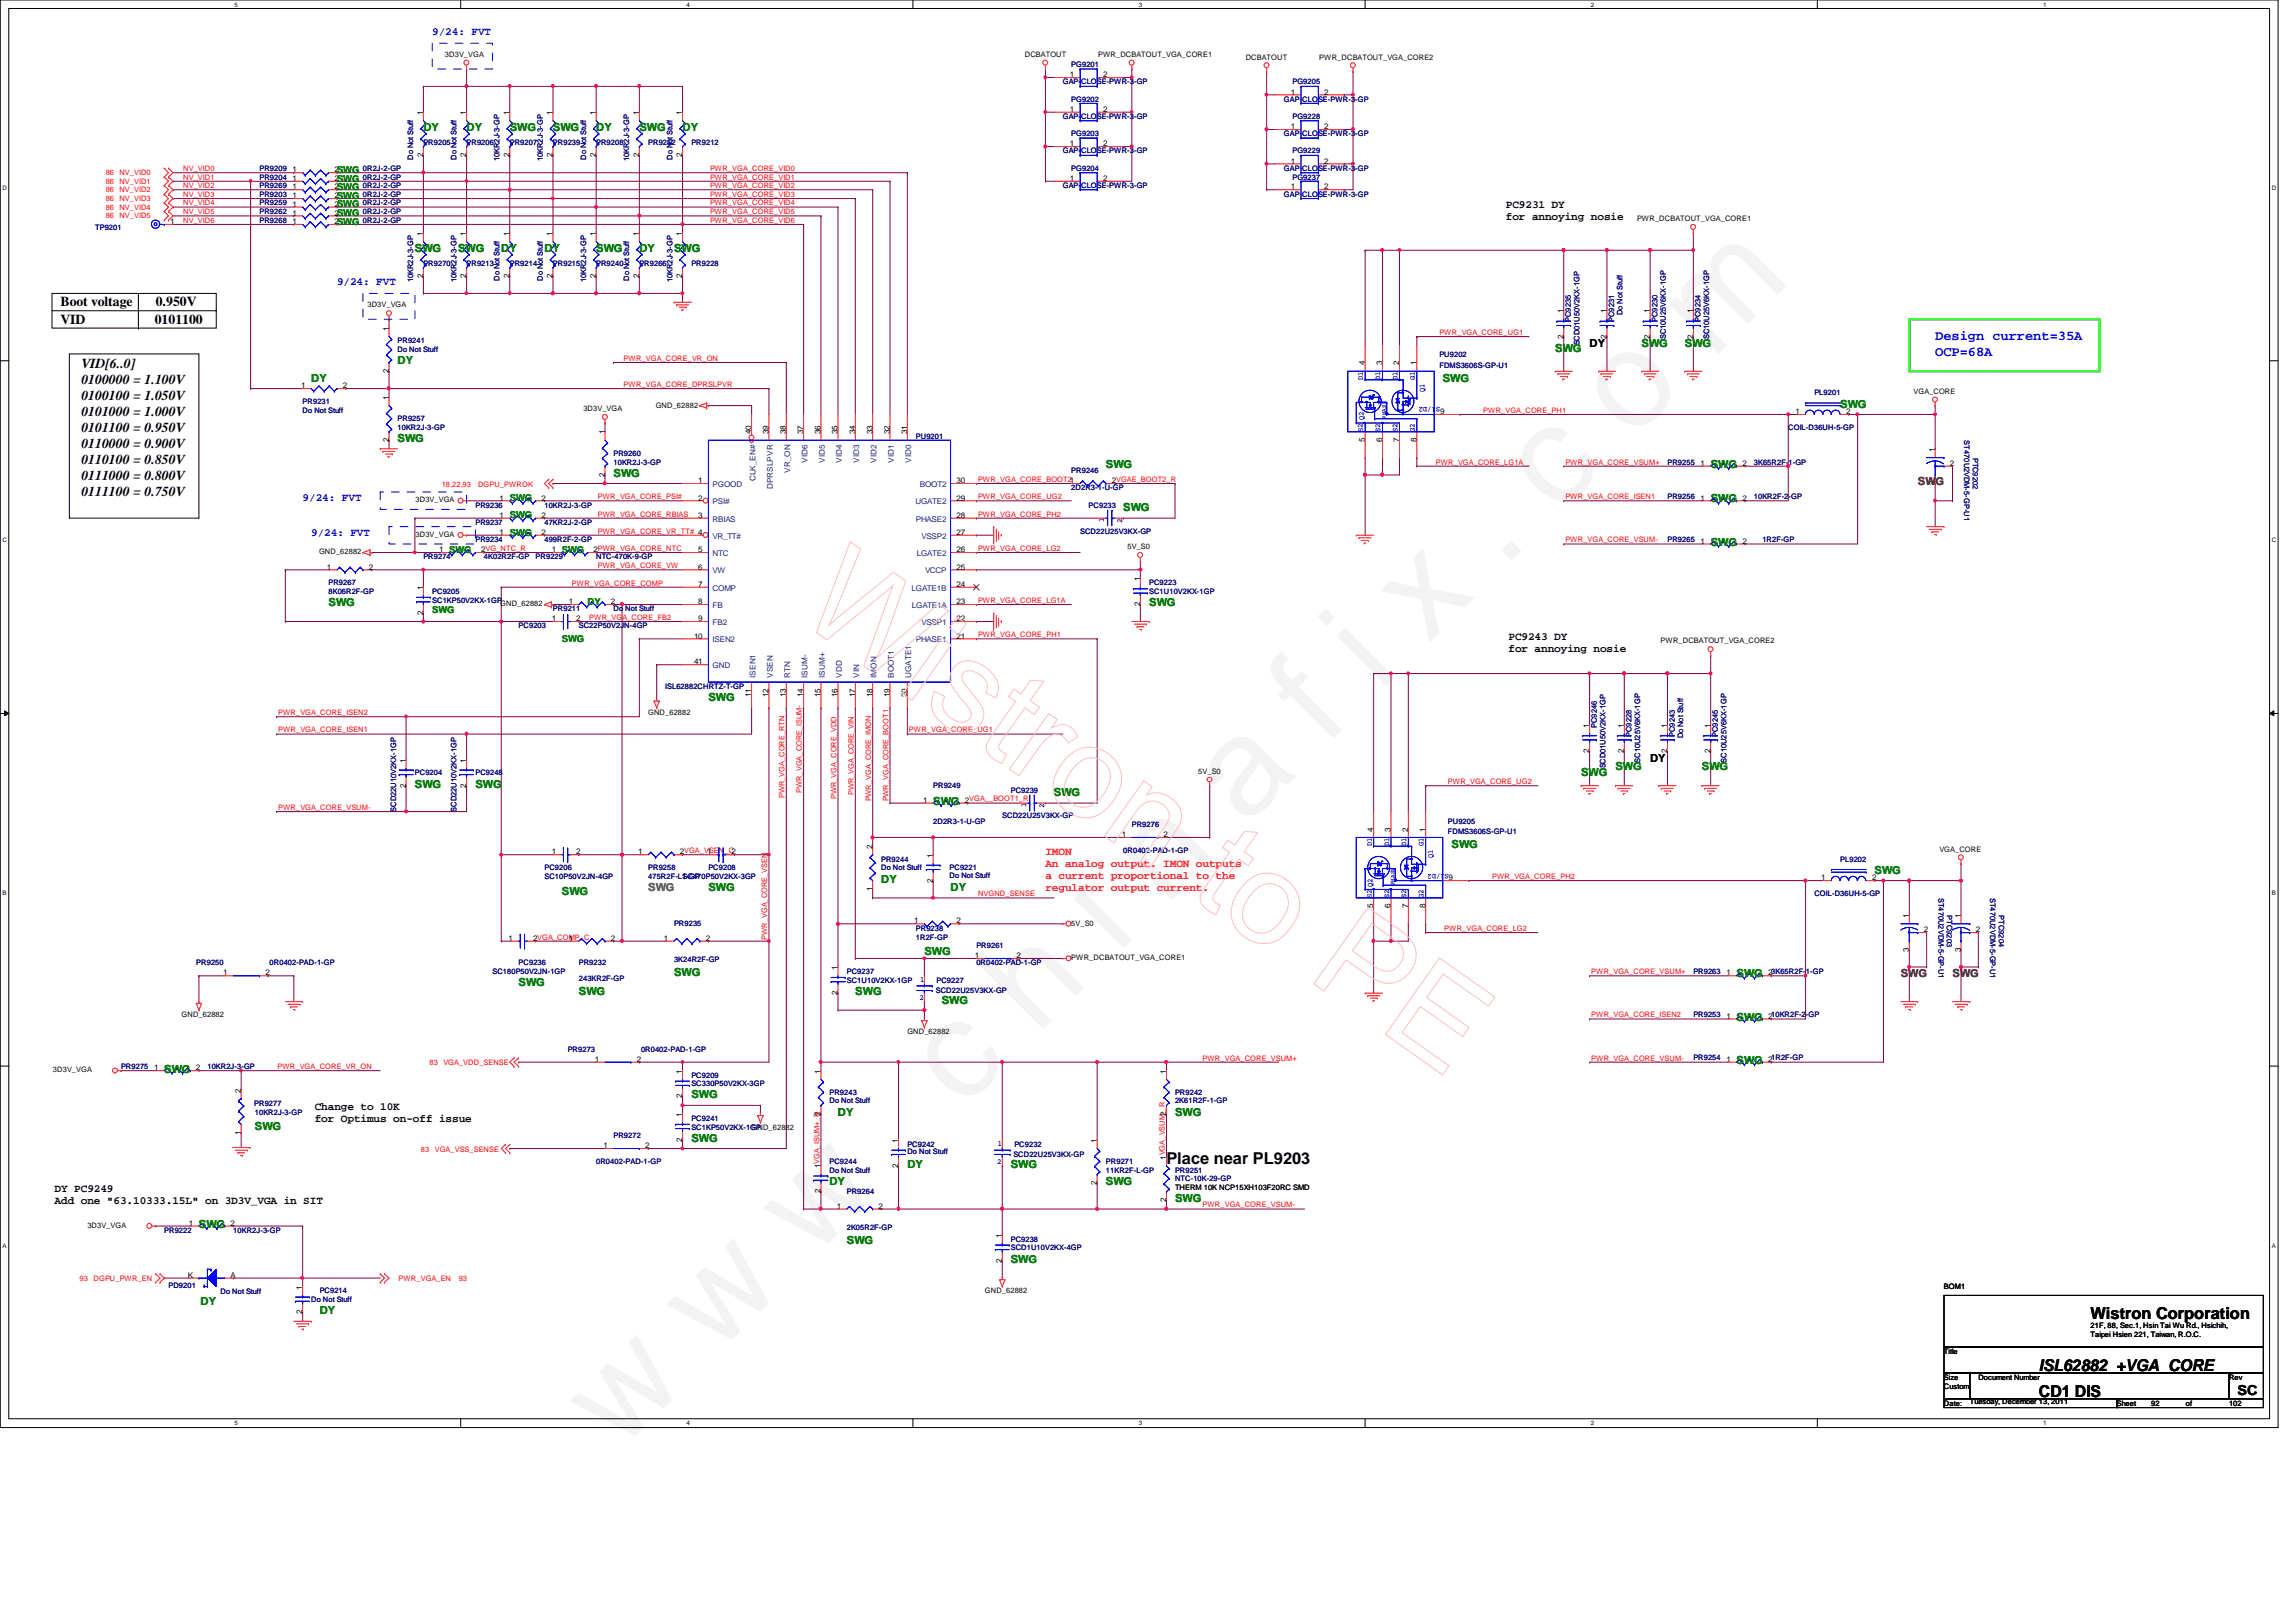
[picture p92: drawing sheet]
<svg xmlns="http://www.w3.org/2000/svg" width="297mm" height="210mm" viewBox="0 0 297 210" stroke-linecap="round" stroke-linejoin="round" font-family="sans-serif">
<defs><g id="words">
<text font-size="17.6" fill="#f0f" x="80.1" y="188" transform="rotate(-45 80.1 188)">w w w . c h i n a f i x . c o m</text>
<g font-size="2.1">
<text x="150.9" y="150.6">Place near PL9203</text>
<text x="270.5" y="170.7">Wistron Corporation</text>
<text x="263.8" y="177.4">ISL62882_+VGA_CORE</text>
<text x="263.8" y="180.8">CD1 DIS</text>
</g>
<g font-size="1.8">
<text x="7.8" y="41.9">VID</text>
<text x="7.8" y="39.6">Boot voltage</text>
<text x="20" y="41.9">0101100</text>
<text x="20.1" y="39.6">0.950V</text>
<text x="10.5" y="47.6">VID[6..0]</text>
<text x="10.5" y="49.7">0100000 = 1.100V</text>
<text x="10.5" y="51.7">0100100 = 1.050V</text>
<text x="10.5" y="53.8">0101000 = 1.000V</text>
<text x="10.5" y="55.9">0101100 = 0.950V</text>
<text x="10.5" y="58">0110000 = 0.900V</text>
<text x="10.5" y="60">0110100 = 0.850V</text>
<text x="10.5" y="62.1">0111000 = 0.800V</text>
<text x="10.5" y="64.2">0111100 = 0.750V</text>
<text x="289.5" y="180.5">SC</text>
</g>
<g font-size="1.8" fill="#00f">
<text x="250.4" y="44">Design current=35A</text>
<text x="250.4" y="46.1">OCP=68A</text>
</g>
<g font-size="1.4" fill="#00f">
<text x="55.9" y="4.5">9/24: FVT</text>
<text x="43.6" y="36.9">9/24: FVT</text>
<text x="39.2" y="64.8">9/24: FVT</text>
<text x="40.3" y="69.3">9/24: FVT</text>
</g>
<g font-size="1.4" fill="#008000">
<text x="54.8" y="17">DY</text>
<text x="60.4" y="17">DY</text>
<text x="66" y="17">SWG</text>
<text x="71.5" y="17">SWG</text>
<text x="77.1" y="17">DY</text>
<text x="82.7" y="17">SWG</text>
<text x="88.3" y="17">DY</text>
<text x="53.7" y="32.6">SWG</text>
<text x="59.3" y="32.6">SWG</text>
<text x="64.9" y="32.6">DY</text>
<text x="70.4" y="32.6">DY</text>
<text x="77.1" y="32.6">SWG</text>
<text x="82.7" y="32.6">DY</text>
<text x="87.2" y="32.6">SWG</text>
<text x="51.4" y="47.2">DY</text>
<text x="201.2" y="45.6">SWG</text>
<text x="212.4" y="44.9">SWG</text>
<text x="218" y="44.9">SWG</text>
<text x="40.3" y="49.4">DY</text>
<text x="186.6" y="49.4">SWG</text>
<text x="238.1" y="52.7">SWG</text>
<text x="51.4" y="57.2">SWG</text>
<text x="79.4" y="61.7">SWG</text>
<text x="143.1" y="60.6">SWG</text>
<text x="221.3" y="65">SWG</text>
<text x="221.3" y="60.6">SWG</text>
<text x="145.3" y="66.2">SWG</text>
<text x="221.3" y="70.6">SWG</text>
<text x="42.5" y="78.4">SWG</text>
<text x="148.7" y="78.4">SWG</text>
<text x="91.6" y="90.8">SWG</text>
<text x="53.7" y="101.9">SWG</text>
<text x="61.5" y="101.9">SWG</text>
<text x="204.6" y="100.5">SWG</text>
<text x="209" y="99.7">SWG</text>
<text x="220.2" y="99.7">SWG</text>
<text x="120.7" y="104.1">SWG</text>
<text x="136.4" y="103">SWG</text>
<text x="187.8" y="109.7">SWG</text>
<text x="242.5" y="113.1">SWG</text>
<text x="72.7" y="115.8">SWG</text>
<text x="91.6" y="115.3">SWG</text>
<text x="114" y="114.2">DY</text>
<text x="123" y="115.3">DY</text>
<text x="119.6" y="123.6">SWG</text>
<text x="67.1" y="127.6">SWG</text>
<text x="74.9" y="128.7">SWG</text>
<text x="87.2" y="126.3">SWG</text>
<text x="110.7" y="128.7">SWG</text>
<text x="121.8" y="129.9">SWG</text>
<text x="224.7" y="126.5">SWG</text>
<text x="224.7" y="132.1">SWG</text>
<text x="224.7" y="137.7">SWG</text>
<text x="21.2" y="138.8">SWG</text>
<text x="89.4" y="142.2">SWG</text>
<text x="33" y="146.2">SWG</text>
<text x="89.4" y="147.7">SWG</text>
<text x="108.4" y="144.4">DY</text>
<text x="152" y="144.4">SWG</text>
<text x="107.3" y="153.3">DY</text>
<text x="117.4" y="151.1">DY</text>
<text x="130.8" y="151.1">SWG</text>
<text x="143.1" y="153.3">SWG</text>
<text x="152" y="155.6">SWG</text>
<text x="25.7" y="158.9">SWG</text>
<text x="109.6" y="161">SWG</text>
<text x="130.8" y="163.4">SWG</text>
<text x="25.9" y="168.9">DY</text>
<text x="41.4" y="170.1">DY</text>
</g>
<g font-size="1.4">
<text x="194.8" y="26.9">PC9231 DY</text>
<text x="194.8" y="28.5">for annoying nosie</text>
<text x="205.7" y="44.9">DY</text>
<text x="195.2" y="82.8">PC9243 DY</text>
<text x="195.2" y="84.4">for annoying nosie</text>
<text x="213.5" y="98.6">DY</text>
<text x="40.7" y="143.6">Change to 10K</text>
<text x="40.7" y="145.2">for Optimus on-off issue</text>
<text x="7.1" y="154.2">DY PC9249</text>
<text x="7.1" y="155.8">Add one &quot;63.10333.15L&quot; on 3D3V_VGA in SIT</text>
</g>
<g font-size="1.4" fill="#804000">
<text x="248.1" y="62.8">SWG</text>
<text x="245.9" y="126.5">SWG</text>
<text x="252.6" y="126.5">SWG</text>
</g>
<g font-size="1.4" fill="#f00">
<text x="135.3" y="110.7">IMON</text>
<text x="135.3" y="112.2">An analog output. IMON outputs</text>
<text x="135.3" y="113.8">a current proportional to the</text>
<text x="135.3" y="115.4">regulator output current.</text>
</g>
<text font-size="1.4" fill="#808000" x="83.9" y="115.3">SWG</text>
<g font-size="1.2" fill="#008000">
<text x="43.6" y="22.4">SWG</text>
<text x="43.6" y="23.5">SWG</text>
<text x="43.6" y="27.9">SWG</text>
<text x="43.6" y="24.6">SWG</text>
<text x="43.6" y="29.1">SWG</text>
<text x="43.6" y="26.8">SWG</text>
<text x="43.6" y="25.7">SWG</text>
<text x="66" y="64.8">SWG</text>
<text x="58.1" y="71.5">SWG</text>
<text x="66" y="69.3">SWG</text>
<text x="66" y="67.1">SWG</text>
<text x="72.7" y="71.5">SWG</text>
<text x="55.9" y="79.4">SWG</text>
<text x="72.7" y="83.1">SWG</text>
<text x="76" y="78.2">DY</text>
</g>
<g font-size="1">
<text x="57.6" y="7.4">3D3V_VGA</text>
<text x="132.6" y="7.4">DCBATOUT</text>
<text x="138.4" y="10">1</text>
<text x="142.1" y="7.4">PWR_DCBATOUT_VGA_CORE1</text>
<text x="142.7" y="10">2</text>
<text x="161.2" y="7.7">DCBATOUT</text>
<text x="170.7" y="7.7">PWR_DCBATOUT_VGA_CORE2</text>
<text x="54.7" y="14.9" transform="rotate(-90 54.7 14.9)">1</text>
<text x="60.3" y="14.9" transform="rotate(-90 60.3 14.9)">1</text>
<text x="65.9" y="14.9" transform="rotate(-90 65.9 14.9)">1</text>
<text x="71.5" y="14.9" transform="rotate(-90 71.5 14.9)">1</text>
<text x="77.1" y="14.9" transform="rotate(-90 77.1 14.9)">1</text>
<text x="82.7" y="14.9" transform="rotate(-90 82.7 14.9)">1</text>
<text x="88.3" y="14.9" transform="rotate(-90 88.3 14.9)">1</text>
<text x="138.4" y="14.5">1</text>
<text x="142.7" y="14.5">2</text>
<text x="167" y="16.7">1</text>
<text x="167" y="12.2">1</text>
<text x="171.3" y="16.7">2</text>
<text x="171.3" y="12.2">2</text>
<text x="37.8" y="22.3">1</text>
<text x="37.8" y="23.4">1</text>
<text x="43.3" y="22.3">2</text>
<text x="43.3" y="23.4">2</text>
<text x="54.7" y="20.3" transform="rotate(-90 54.7 20.3)">2</text>
<text x="60.3" y="20.3" transform="rotate(-90 60.3 20.3)">2</text>
<text x="65.9" y="20.3" transform="rotate(-90 65.9 20.3)">2</text>
<text x="71.5" y="20.3" transform="rotate(-90 71.5 20.3)">2</text>
<text x="77.1" y="20.3" transform="rotate(-90 77.1 20.3)">2</text>
<text x="82.7" y="20.3" transform="rotate(-90 82.7 20.3)">2</text>
<text x="88.3" y="20.3" transform="rotate(-90 88.3 20.3)">2</text>
<text x="138.4" y="18.9">1</text>
<text x="138.4" y="23.4">1</text>
<text x="142.7" y="18.9">2</text>
<text x="142.7" y="23.4">2</text>
<text x="167" y="21.2">1</text>
<text x="171.3" y="21.2">2</text>
<text x="22" y="29">1</text>
<text x="37.8" y="27.9">1</text>
<text x="37.8" y="24.5">1</text>
<text x="37.8" y="29">1</text>
<text x="37.8" y="26.8">1</text>
<text x="37.8" y="25.7">1</text>
<text x="43.3" y="27.9">2</text>
<text x="43.3" y="24.5">2</text>
<text x="43.3" y="29">2</text>
<text x="43.3" y="26.8">2</text>
<text x="43.3" y="25.7">2</text>
<text x="167" y="24.5">1</text>
<text x="171.3" y="24.5">2</text>
<text x="211.8" y="28.6">PWR_DCBATOUT_VGA_CORE1</text>
<text x="54.7" y="36" transform="rotate(-90 54.7 36)">2</text>
<text x="54.7" y="30.5" transform="rotate(-90 54.7 30.5)">1</text>
<text x="60.3" y="36" transform="rotate(-90 60.3 36)">2</text>
<text x="60.3" y="30.5" transform="rotate(-90 60.3 30.5)">1</text>
<text x="65.9" y="36" transform="rotate(-90 65.9 36)">2</text>
<text x="65.9" y="30.5" transform="rotate(-90 65.9 30.5)">1</text>
<text x="71.5" y="36" transform="rotate(-90 71.5 36)">2</text>
<text x="71.5" y="30.5" transform="rotate(-90 71.5 30.5)">1</text>
<text x="77.1" y="36" transform="rotate(-90 77.1 36)">2</text>
<text x="77.1" y="30.5" transform="rotate(-90 77.1 30.5)">1</text>
<text x="82.7" y="36" transform="rotate(-90 82.7 36)">2</text>
<text x="82.7" y="30.5" transform="rotate(-90 82.7 30.5)">1</text>
<text x="88.3" y="36" transform="rotate(-90 88.3 36)">2</text>
<text x="88.3" y="30.5" transform="rotate(-90 88.3 30.5)">1</text>
<text x="47.5" y="39.8">3D3V_VGA</text>
<text x="202.3" y="40.6" transform="rotate(-90 202.3 40.6)">1</text>
<text x="207.9" y="40.6" transform="rotate(-90 207.9 40.6)">1</text>
<text x="213.4" y="40.6" transform="rotate(-90 213.4 40.6)">1</text>
<text x="219" y="40.6" transform="rotate(-90 219 40.6)">1</text>
<text x="50.3" y="42.8" transform="rotate(-90 50.3 42.8)">1</text>
<text x="176.6" y="47.3" transform="rotate(-90 176.6 47.3)">4</text>
<text x="178.8" y="47.3" transform="rotate(-90 178.8 47.3)">3</text>
<text x="181" y="47.3" transform="rotate(-90 181 47.3)">2</text>
<text x="183.3" y="47.3" transform="rotate(-90 183.3 47.3)">1</text>
<text x="202.3" y="43.8" transform="rotate(-90 202.3 43.8)">2</text>
<text x="207.9" y="43.8" transform="rotate(-90 207.9 43.8)">2</text>
<text x="213.4" y="43.8" transform="rotate(-90 213.4 43.8)">2</text>
<text x="219" y="43.8" transform="rotate(-90 219 43.8)">2</text>
<text x="38.9" y="50.2">1</text>
<text x="44.4" y="50.2">2</text>
<text x="50.3" y="51.7" transform="rotate(-90 50.3 51.7)">1</text>
<text x="50.3" y="48.3" transform="rotate(-90 50.3 48.3)">2</text>
<text x="75.5" y="53.2">3D3V_VGA</text>
<text x="84.8" y="52.7">GND_62882</text>
<text x="186.3" y="53.6">9</text>
<text x="232.3" y="53.6">1</text>
<text x="238.8" y="53.6">2</text>
<text x="247.6" y="50.9">VGA_CORE</text>
<text x="50.3" y="57.2" transform="rotate(-90 50.3 57.2)">2</text>
<text x="78.2" y="56.2" transform="rotate(-90 78.2 56.2)">1</text>
<text x="97.2" y="56.2" transform="rotate(-90 97.2 56.2)">40</text>
<text x="99.4" y="56.2" transform="rotate(-90 99.4 56.2)">39</text>
<text x="101.7" y="56.2" transform="rotate(-90 101.7 56.2)">38</text>
<text x="103.9" y="56.2" transform="rotate(-90 103.9 56.2)">37</text>
<text x="106.2" y="56.2" transform="rotate(-90 106.2 56.2)">36</text>
<text x="108.4" y="56.2" transform="rotate(-90 108.4 56.2)">35</text>
<text x="110.6" y="56.2" transform="rotate(-90 110.6 56.2)">34</text>
<text x="112.9" y="56.2" transform="rotate(-90 112.9 56.2)">33</text>
<text x="115.1" y="56.2" transform="rotate(-90 115.1 56.2)">32</text>
<text x="117.3" y="56.2" transform="rotate(-90 117.3 56.2)">31</text>
<text x="176.6" y="57.2" transform="rotate(-90 176.6 57.2)">5</text>
<text x="178.8" y="57.2" transform="rotate(-90 178.8 57.2)">6</text>
<text x="181" y="57.2" transform="rotate(-90 181 57.2)">7</text>
<text x="183.3" y="57.2" transform="rotate(-90 183.3 57.2)">8</text>
<text x="250.3" y="58.5" transform="rotate(-90 250.3 58.5)">1</text>
<text x="53.8" y="65">3D3V_VGA</text>
<text x="64.6" y="64.8">1</text>
<text x="70.1" y="64.8">2</text>
<text x="78.2" y="61.7" transform="rotate(-90 78.2 61.7)">2</text>
<text x="90.3" y="62.5">1</text>
<text x="90.3" y="64.8">2</text>
<text x="123.7" y="64.8">29</text>
<text x="123.7" y="62.5">30</text>
<text x="143.8" y="62.5">2VGAE_BOOT2_R</text>
<text x="220" y="64.8">1</text>
<text x="220" y="60.3">1</text>
<text x="225.4" y="64.8">2</text>
<text x="225.4" y="60.3">2</text>
<text x="250.3" y="62.8" transform="rotate(-90 250.3 62.8)">3</text>
<text x="252.3" y="60.3">2</text>
<text x="41.3" y="71.7">GND_62882</text>
<text x="53.8" y="69.5">3D3V_VGA</text>
<text x="56.8" y="71.5">1</text>
<text x="62.3" y="71.5">2VG_NTC_R</text>
<text x="64.6" y="69.2">1</text>
<text x="64.6" y="67">1</text>
<text x="70.1" y="69.2">2</text>
<text x="70.1" y="67">2</text>
<text x="71.4" y="71.5">1</text>
<text x="76.8" y="71.5">2PWR_VGA_CORE_NTC</text>
<text x="90.3" y="67">3</text>
<text x="90.3" y="71.5">5</text>
<text x="123.7" y="71.5">26</text>
<text x="123.7" y="69.2">27</text>
<text x="123.7" y="67">28</text>
<text x="145.9" y="71.1">5V_S0</text>
<text x="220" y="70.4">1</text>
<text x="225.4" y="70.4">2</text>
<text x="42.3" y="73.7">1</text>
<text x="47.7" y="73.7">2</text>
<text x="54.7" y="76.3" transform="rotate(-90 54.7 76.3)">1</text>
<text x="90.3" y="73.7">6</text>
<text x="90.3" y="75.9">7</text>
<text x="123.7" y="75.9">24</text>
<text x="123.7" y="73.7">25</text>
<text x="147.5" y="75.2" transform="rotate(-90 147.5 75.2)">1</text>
<text x="54.7" y="79.6" transform="rotate(-90 54.7 79.6)">2</text>
<text x="64.7" y="78.4">GND_62882</text>
<text x="71.4" y="80.4">1</text>
<text x="73.6" y="78.2">1</text>
<text x="74.5" y="80.4">2</text>
<text x="79" y="78.2">2</text>
<text x="89.8" y="82.6">10</text>
<text x="90.3" y="78.2">8</text>
<text x="90.3" y="80.4">9</text>
<text x="123.7" y="82.6">21</text>
<text x="123.7" y="80.4">22</text>
<text x="123.7" y="78.2">23</text>
<text x="147.5" y="78.4" transform="rotate(-90 147.5 78.4)">2</text>
<text x="214.8" y="83.2">PWR_DCBATOUT_VGA_CORE2</text>
<text x="89.8" y="86">41</text>
<text x="83.9" y="92.5">GND_62882</text>
<text x="97.2" y="90.2" transform="rotate(-90 97.2 90.2)">11</text>
<text x="99.4" y="90.2" transform="rotate(-90 99.4 90.2)">12</text>
<text x="101.7" y="90.2" transform="rotate(-90 101.7 90.2)">13</text>
<text x="103.9" y="90.2" transform="rotate(-90 103.9 90.2)">14</text>
<text x="106.2" y="90.2" transform="rotate(-90 106.2 90.2)">15</text>
<text x="108.4" y="90.2" transform="rotate(-90 108.4 90.2)">16</text>
<text x="110.6" y="90.2" transform="rotate(-90 110.6 90.2)">17</text>
<text x="112.9" y="90.2" transform="rotate(-90 112.9 90.2)">18</text>
<text x="115.1" y="90.2" transform="rotate(-90 115.1 90.2)">19</text>
<text x="117.3" y="90.2" transform="rotate(-90 117.3 90.2)">20</text>
<text x="205.6" y="94.2" transform="rotate(-90 205.6 94.2)">1</text>
<text x="210.1" y="94.2" transform="rotate(-90 210.1 94.2)">1</text>
<text x="215.7" y="94.2" transform="rotate(-90 215.7 94.2)">1</text>
<text x="221.3" y="94.2" transform="rotate(-90 221.3 94.2)">1</text>
<text x="52.5" y="101.9" transform="rotate(-90 52.5 101.9)">2</text>
<text x="52.5" y="98.7" transform="rotate(-90 52.5 98.7)">1</text>
<text x="60.3" y="101.9" transform="rotate(-90 60.3 101.9)">2</text>
<text x="60.3" y="98.7" transform="rotate(-90 60.3 98.7)">1</text>
<text x="155" y="100.1">5V_S0</text>
<text x="205.6" y="97.5" transform="rotate(-90 205.6 97.5)">2</text>
<text x="210.1" y="97.5" transform="rotate(-90 210.1 97.5)">2</text>
<text x="215.7" y="97.5" transform="rotate(-90 215.7 97.5)">2</text>
<text x="221.3" y="97.5" transform="rotate(-90 221.3 97.5)">2</text>
<text x="119.4" y="103.9">1</text>
<text x="124.8" y="103.9">2VGA__BOOT1_R</text>
<text x="177.7" y="107.6" transform="rotate(-90 177.7 107.6)">4</text>
<text x="179.9" y="107.6" transform="rotate(-90 179.9 107.6)">3</text>
<text x="182.2" y="107.6" transform="rotate(-90 182.2 107.6)">2</text>
<text x="184.4" y="107.6" transform="rotate(-90 184.4 107.6)">1</text>
<text x="71.4" y="110.6">1</text>
<text x="74.5" y="110.6">2</text>
<text x="82.5" y="110.6">1</text>
<text x="88" y="110.6">2VGA_VSEN_C2</text>
<text x="91.5" y="110.6">1</text>
<text x="112.9" y="109.9" transform="rotate(-90 112.9 109.9)">2</text>
<text x="120.7" y="111" transform="rotate(-90 120.7 111)">1</text>
<text x="145.1" y="108.3">1</text>
<text x="150.5" y="108.3">2</text>
<text x="187.4" y="113.9">9</text>
<text x="235.6" y="113.9">1</text>
<text x="242.2" y="113.9">2</text>
<text x="250.9" y="110.2">VGA_CORE</text>
<text x="112.9" y="115.3" transform="rotate(-90 112.9 115.3)">1</text>
<text x="118.3" y="119.5">1</text>
<text x="120.7" y="114.2" transform="rotate(-90 120.7 114.2)">2</text>
<text x="123.7" y="119.5">2</text>
<text x="138.6" y="119.8">5V_S0</text>
<text x="177.7" y="117.6" transform="rotate(-90 177.7 117.6)">5</text>
<text x="179.9" y="117.6" transform="rotate(-90 179.9 117.6)">6</text>
<text x="182.2" y="117.6" transform="rotate(-90 182.2 117.6)">7</text>
<text x="184.4" y="117.6" transform="rotate(-90 184.4 117.6)">8</text>
<text x="247" y="118.8" transform="rotate(-90 247 118.8)">1</text>
<text x="253.7" y="118.8" transform="rotate(-90 253.7 118.8)">1</text>
<text x="65.8" y="121.8">1</text>
<text x="69" y="121.8">2VGA_COMP_C</text>
<text x="73.6" y="121.8">1</text>
<text x="79" y="121.8">2</text>
<text x="85.9" y="121.8">1</text>
<text x="91.3" y="121.8">2</text>
<text x="108.4" y="125.5" transform="rotate(-90 108.4 125.5)">1</text>
<text x="126.1" y="124">1</text>
<text x="131.5" y="124">2</text>
<text x="138.6" y="124.2">PWR_DCBATOUT_VGA_CORE1</text>
<text x="247" y="123.1" transform="rotate(-90 247 123.1)">3</text>
<text x="248.9" y="120.6">2</text>
<text x="253.7" y="123.1" transform="rotate(-90 253.7 123.1)">3</text>
<text x="255.6" y="120.6">2</text>
<text x="23.5" y="131.6">GND_62882</text>
<text x="28.9" y="126.2">1</text>
<text x="34.3" y="126.2">2</text>
<text x="108.4" y="128.7" transform="rotate(-90 108.4 128.7)">2</text>
<text x="223.3" y="131.8">1</text>
<text x="223.3" y="126.2">1</text>
<text x="228.8" y="131.8">210KR2F-2-GP</text>
<text x="228.8" y="126.2">23K65R2F-1-GP</text>
<text x="77" y="137.4">1</text>
<text x="82.4" y="137.4">2</text>
<text x="117.4" y="133.9">GND_62882</text>
<text x="223.3" y="137.4">1</text>
<text x="228.8" y="137.4">21R2F-GP</text>
<text x="6.9" y="138.8">3D3V_VGA</text>
<text x="19.9" y="138.5">1</text>
<text x="25.4" y="138.5">2</text>
<text x="31.2" y="141.4" transform="rotate(-90 31.2 141.4)">2</text>
<text x="88.3" y="142.2" transform="rotate(-90 88.3 142.2)">2</text>
<text x="88.3" y="138.9" transform="rotate(-90 88.3 138.9)">1</text>
<text x="106.2" y="138.9" transform="rotate(-90 106.2 138.9)">1</text>
<text x="150.9" y="138.9" transform="rotate(-90 150.9 138.9)">1</text>
<text x="31.2" y="146.9" transform="rotate(-90 31.2 146.9)">1</text>
<text x="78.1" y="148.6">1</text>
<text x="83.5" y="148.6">2</text>
<text x="88.3" y="147.7" transform="rotate(-90 88.3 147.7)">2</text>
<text x="88.3" y="144.5" transform="rotate(-90 88.3 144.5)">1</text>
<text x="97.2" y="146.2">GND_62882</text>
<text x="106.2" y="144.4" transform="rotate(-90 106.2 144.4)">2</text>
<text x="116.2" y="147.9" transform="rotate(-90 116.2 147.9)">1</text>
<text x="141.9" y="147.9" transform="rotate(-90 141.9 147.9)">1</text>
<text x="150.9" y="144.4" transform="rotate(-90 150.9 144.4)">2</text>
<text x="106.2" y="154.4" transform="rotate(-90 106.2 154.4)">2</text>
<text x="106.2" y="151.2" transform="rotate(-90 106.2 151.2)">1VGA_ISUM+_R</text>
<text x="116.2" y="151.1" transform="rotate(-90 116.2 151.1)">2</text>
<text x="141.9" y="153.3" transform="rotate(-90 141.9 153.3)">2</text>
<text x="150.9" y="155.6" transform="rotate(-90 150.9 155.6)">2</text>
<text x="150.9" y="150.1" transform="rotate(-90 150.9 150.1)">1VGA_VSUM-_R</text>
<text x="152" y="154">THERM 10K NCP15XH103F20RC SMD</text>
<text x="11.3" y="158.9">3D3V_VGA</text>
<text x="24.4" y="158.6">1</text>
<text x="29.8" y="158.6">2</text>
<text x="108.2" y="156.4">1</text>
<text x="113.7" y="156.4">2</text>
<text x="129.6" y="160.1" transform="rotate(-90 129.6 160.1)">1</text>
<text x="24.3" y="165.4">K</text>
<text x="29.8" y="165.4">A</text>
<text x="39.1" y="166.9" transform="rotate(-90 39.1 166.9)">1</text>
<text x="127.4" y="167.4">GND_62882</text>
<text x="129.6" y="163.4" transform="rotate(-90 129.6 163.4)">2</text>
<text x="251.5" y="166.8">BOM1</text>
<text x="39.1" y="170.1" transform="rotate(-90 39.1 170.1)">2</text>
<text x="270.5" y="171.9">21F, 88, Sec.1, Hsin Tai Wu Rd., Hsichih,</text>
<text x="270.5" y="173">Taipei Hsien 221, Taiwan, R.O.C.</text>
<text x="251.5" y="175.2">Title</text>
<text x="251.5" y="178.6">Size</text>
<text x="251.5" y="179.7">Custom</text>
<text x="255.9" y="178.6">Document Number</text>
<text x="288.4" y="178.6">Rev</text>
<text x="251.5" y="181.9">Date:</text>
<text x="254.8" y="181.7">Tuesday, December 13, 2011</text>
<text x="273.9" y="181.9">Sheet</text>
<text x="278.3" y="181.9">92</text>
<text x="282.8" y="181.9">of</text>
<text x="288.4" y="181.9">102</text>
</g>
<g font-size="1" fill="#000080">
<text x="137.5" y="10.9">GAP-CLOSE-PWR-3-GP</text>
<text x="138.6" y="8.7">PG9201</text>
<text x="167.2" y="10.9">PG9205</text>
<text x="137.5" y="15.4">GAP-CLOSE-PWR-3-GP</text>
<text x="138.6" y="17.7">PG9203</text>
<text x="138.6" y="13.2">PG9202</text>
<text x="166.1" y="17.7">GAP-CLOSE-PWR-3-GP</text>
<text x="166.1" y="13.2">GAP-CLOSE-PWR-3-GP</text>
<text x="167.2" y="15.4">PG9228</text>
<text x="33.6" y="22.1">PR9209</text>
<text x="33.6" y="23.2">PR9204</text>
<text x="46.9" y="22.1">0R2J-2-GP</text>
<text x="46.9" y="23.2">0R2J-2-GP</text>
<text x="53.5" y="20.7" transform="rotate(-90 53.5 20.7)">Do Not Stuff</text>
<text x="54.8" y="18.8">PR9205</text>
<text x="59.1" y="20.7" transform="rotate(-90 59.1 20.7)">Do Not Stuff</text>
<text x="60.4" y="18.8">PR9206</text>
<text x="64.6" y="20.9" transform="rotate(-90 64.6 20.9)">10KR2J-3-GP</text>
<text x="66" y="18.8">PR9207</text>
<text x="70.2" y="20.9" transform="rotate(-90 70.2 20.9)">10KR2J-3-GP</text>
<text x="71.5" y="18.8">PR9239</text>
<text x="75.8" y="20.7" transform="rotate(-90 75.8 20.7)">Do Not Stuff</text>
<text x="77.1" y="18.8">PR9208</text>
<text x="81.4" y="20.9" transform="rotate(-90 81.4 20.9)">10KR2J-3-GP</text>
<text x="83.9" y="18.8">PR9252</text>
<text x="87" y="20.7" transform="rotate(-90 87 20.7)">Do Not Stuff</text>
<text x="89.4" y="18.8">PR9212</text>
<text x="137.5" y="19.9">GAP-CLOSE-PWR-3-GP</text>
<text x="138.6" y="22.1">PG9204</text>
<text x="166.1" y="22.1">GAP-CLOSE-PWR-3-GP</text>
<text x="167.2" y="19.9">PG9229</text>
<text x="167.2" y="23.2">PG9237</text>
<text x="12.3" y="29.7">TP9201</text>
<text x="33.6" y="27.7">PR9262</text>
<text x="33.6" y="24.3">PR9269</text>
<text x="33.6" y="28.8">PR9268</text>
<text x="33.6" y="26.6">PR9259</text>
<text x="33.6" y="25.4">PR9203</text>
<text x="46.9" y="27.7">0R2J-2-GP</text>
<text x="46.9" y="24.3">0R2J-2-GP</text>
<text x="46.9" y="28.8">0R2J-2-GP</text>
<text x="46.9" y="26.6">0R2J-2-GP</text>
<text x="46.9" y="25.4">0R2J-2-GP</text>
<text x="137.5" y="24.3">GAP-CLOSE-PWR-3-GP</text>
<text x="166.1" y="25.4">GAP-CLOSE-PWR-3-GP</text>
<text x="54.8" y="34.4">PR9270</text>
<text x="60.4" y="34.4">PR9213</text>
<text x="66" y="34.4">PR9214</text>
<text x="71.5" y="34.4">PR9215</text>
<text x="77.1" y="34.4">PR9240</text>
<text x="82.7" y="34.4">PR9266</text>
<text x="89.4" y="34.4">PR9228</text>
<text x="53.5" y="36.5" transform="rotate(-90 53.5 36.5)">10KR2J-3-GP</text>
<text x="59.1" y="36.5" transform="rotate(-90 59.1 36.5)">10KR2J-3-GP</text>
<text x="64.6" y="36.3" transform="rotate(-90 64.6 36.3)">Do Not Stuff</text>
<text x="70.2" y="36.3" transform="rotate(-90 70.2 36.3)">Do Not Stuff</text>
<text x="75.8" y="36.5" transform="rotate(-90 75.8 36.5)">10KR2J-3-GP</text>
<text x="81.4" y="36.3" transform="rotate(-90 81.4 36.3)">Do Not Stuff</text>
<text x="87" y="36.5" transform="rotate(-90 87 36.5)">10KR2J-3-GP</text>
<text x="203.2" y="41.7" transform="rotate(-90 203.2 41.7)">PC9235</text>
<text x="208.8" y="41.7" transform="rotate(-90 208.8 41.7)">PC9231</text>
<text x="209.9" y="40.8" transform="rotate(-90 209.9 40.8)">Do Not Stuff</text>
<text x="214.4" y="41.7" transform="rotate(-90 214.4 41.7)">PC9230</text>
<text x="220" y="41.7" transform="rotate(-90 220 41.7)">PC9234</text>
<text x="51.4" y="44.4">PR9241</text>
<text x="51.4" y="45.6">Do Not Stuff</text>
<text x="186.2" y="46.2">PU9202</text>
<text x="186.2" y="47.6">FDMS3606S-GP-U1</text>
<text x="204.3" y="44.7" transform="rotate(-90 204.3 44.7)">SCD01U50V2KX-1GP</text>
<text x="215.5" y="43.9" transform="rotate(-90 215.5 43.9)">SC10U25V6KX-1GP</text>
<text x="221.1" y="43.9" transform="rotate(-90 221.1 43.9)">SC10U25V6KX-1GP</text>
<text x="39.2" y="52.3">PR9231</text>
<text x="39.2" y="53.4">Do Not Stuff</text>
<text x="234.7" y="51.2">PL9201</text>
<text x="51.4" y="54.5">PR9257</text>
<text x="51.4" y="55.6">10KR2J-3-GP</text>
<text x="79.4" y="59">PR9260</text>
<text x="118.5" y="56.8">PU9201</text>
<text x="231.3" y="55.6">COIL-D36UH-5-GP</text>
<text x="254.1" y="57" transform="rotate(90 254.1 57)">ST470U2VDM-5-GP-U1</text>
<text x="255.2" y="59.2" transform="rotate(90 255.2 59.2)">PTC9202</text>
<text x="61.5" y="65.7">PR9236</text>
<text x="70.4" y="65.7">10KR2J-3-GP</text>
<text x="79.4" y="60.1">10KR2J-3-GP</text>
<text x="138.6" y="61.2">PR9246</text>
<text x="138.6" y="63.5">2D2R3-1-U-GP</text>
<text x="140.8" y="65.7">PC9233</text>
<text x="215.7" y="64.6">PR9256</text>
<text x="215.7" y="60.1">PR9255</text>
<text x="226.9" y="64.6">10KR2F-2-GP</text>
<text x="226.9" y="60.1">3K65R2F-1-GP</text>
<text x="61.5" y="70.1">PR9234</text>
<text x="61.5" y="67.9">PR9237</text>
<text x="70.4" y="70.1">499R2F-2-GP</text>
<text x="70.4" y="67.9">47KR2J-2-GP</text>
<text x="139.7" y="69">SCD22U25V3KX-GP</text>
<text x="215.7" y="70.1">PR9265</text>
<text x="228" y="70.1">1R2F-GP</text>
<text x="42.5" y="75.7">PR9267</text>
<text x="42.5" y="76.9">8K06R2F-GP</text>
<text x="54.8" y="72.4">PR9274</text>
<text x="55.9" y="76.9">PC9205</text>
<text x="55.9" y="78">SC1KP50V2KX-1GP</text>
<text x="62.6" y="72.4">4K02R2F-GP</text>
<text x="69.3" y="72.4">PR9229</text>
<text x="77.1" y="72.4">NTC-470K-9-GP</text>
<text x="148.7" y="75.7">PC9223</text>
<text x="148.7" y="76.9">SC1U10V2KX-1GP</text>
<text x="67.1" y="81.3">PC9203</text>
<text x="71.5" y="79.1">PR9211</text>
<text x="74.9" y="81.3">SC22P50V2JN-4GP</text>
<text x="79.4" y="79.1">Do Not Stuff</text>
<text x="86.1" y="89.2">ISL62882CHRTZ-T-GP</text>
<text x="206.6" y="94.2" transform="rotate(-90 206.6 94.2)">PC9246</text>
<text x="211.1" y="95.3" transform="rotate(-90 211.1 95.3)">PC9228</text>
<text x="216.7" y="95.3" transform="rotate(-90 216.7 95.3)">PC9243</text>
<text x="217.8" y="95.5" transform="rotate(-90 217.8 95.5)">Do Not Stuff</text>
<text x="222.2" y="95.3" transform="rotate(-90 222.2 95.3)">PC9245</text>
<text x="53.7" y="100.3">PC9204</text>
<text x="61.5" y="100.3">PC9248</text>
<text x="207.7" y="99.4" transform="rotate(-90 207.7 99.4)">SCD01U50V2KX-1GP</text>
<text x="212.2" y="98.7" transform="rotate(-90 212.2 98.7)">SC10U25V6KX-1GP</text>
<text x="223.3" y="98.7" transform="rotate(-90 223.3 98.7)">SC10U25V6KX-1GP</text>
<text x="51.3" y="105" transform="rotate(-90 51.3 105)">SCD22U10V2KX-1GP</text>
<text x="59.1" y="105" transform="rotate(-90 59.1 105)">SCD22U10V2KX-1GP</text>
<text x="120.7" y="102">PR9249</text>
<text x="120.7" y="106.6">2D2R3-1-U-GP</text>
<text x="129.7" y="105.9">SCD22U25V3KX-GP</text>
<text x="130.8" y="102.6">PC9239</text>
<text x="146.4" y="107.1">PR9276</text>
<text x="187.3" y="106.6">PU9205</text>
<text x="187.3" y="107.9">FDMS3606S-GP-U1</text>
<text x="70.4" y="112.6">PC9206</text>
<text x="70.4" y="113.7">SC10P50V2JN-4GP</text>
<text x="83.9" y="112.6">PR9258</text>
<text x="83.9" y="113.7">475R2F-L1-GP</text>
<text x="88.3" y="113.7">SC470P50V2KX-3GP</text>
<text x="91.6" y="112.6">PC9208</text>
<text x="114" y="111.5">PR9244</text>
<text x="114" y="112.6">Do Not Stuff</text>
<text x="122.8" y="112.6">PC9221</text>
<text x="122.8" y="113.6">Do Not Stuff</text>
<text x="145.3" y="110.4">0R0402-PAD-1-GP</text>
<text x="238.1" y="111.5">PL9202</text>
<text x="87.2" y="119.9">PR9235</text>
<text x="234.7" y="116">COIL-D36UH-5-GP</text>
<text x="250.8" y="116.2" transform="rotate(90 250.8 116.2)">ST470U2VDM-5-GP-U1</text>
<text x="251.9" y="118.4" transform="rotate(90 251.9 118.4)">PTC9203</text>
<text x="257.5" y="116.2" transform="rotate(90 257.5 116.2)">ST470U2VDM-5-GP-U1</text>
<text x="258.6" y="118.4" transform="rotate(90 258.6 118.4)">PTC9204</text>
<text x="25.4" y="124.9">PR9250</text>
<text x="34.9" y="124.9">0R0402-PAD-1-GP</text>
<text x="67.1" y="124.9">PC9236</text>
<text x="74.9" y="124.9">PR9232</text>
<text x="87.2" y="124.5">3K24R2F-GP</text>
<text x="118.5" y="120.4">PR9238</text>
<text x="118.5" y="121.6">1R2F-GP</text>
<text x="126.3" y="122.7">PR9261</text>
<text x="126.3" y="124.9">0R0402-PAD-1-GP</text>
<text x="63.7" y="126">SC180P50V2JN-1GP</text>
<text x="74.9" y="127">243KR2F-GP</text>
<text x="109.6" y="126">PC9237</text>
<text x="109.6" y="127.2">SC1U10V2KX-1GP</text>
<text x="121.1" y="128.5">SCD22U25V3KX-GP</text>
<text x="121.2" y="127.2">PC9227</text>
<text x="219.1" y="131.6">PR9253</text>
<text x="219.1" y="126">PR9263</text>
<text x="73.4" y="136.1">PR9273</text>
<text x="82.9" y="136.1">0R0402-PAD-1-GP</text>
<text x="219.1" y="137.2">PR9254</text>
<text x="15.7" y="138.3">PR9275</text>
<text x="26.8" y="138.3">10KR2J-3-GP</text>
<text x="32.9" y="143.1">PR9277</text>
<text x="89.4" y="139.4">PC9209</text>
<text x="89.4" y="140.6">SC330P50V2KX-3GP</text>
<text x="107.3" y="141.7">PR9243</text>
<text x="107.3" y="142.8">Do Not Stuff</text>
<text x="152" y="141.7">PR9242</text>
<text x="152" y="142.8">2K61R2F-1-GP</text>
<text x="33" y="144.4">10KR2J-3-GP</text>
<text x="79.4" y="147.3">PR9272</text>
<text x="89.4" y="145">PC9241</text>
<text x="89.4" y="146.2">SC1KP50V2KX-1GP</text>
<text x="117.4" y="148.4">PC9242</text>
<text x="117.4" y="149.4">Do Not Stuff</text>
<text x="131.1" y="149.7">SCD22U25V3KX-GP</text>
<text x="131.2" y="148.4">PC9232</text>
<text x="77.1" y="150.6">0R0402-PAD-1-GP</text>
<text x="107.3" y="150.6">PC9244</text>
<text x="107.3" y="151.8">Do Not Stuff</text>
<text x="109.6" y="154.6">PR9264</text>
<text x="143.1" y="150.6">PR9271</text>
<text x="143.1" y="151.8">11KR2F-L-GP</text>
<text x="152" y="151.8">PR9251</text>
<text x="152" y="152.9">NTC-10K-29-GP</text>
<text x="21.2" y="159.6">PR9222</text>
<text x="30.2" y="159.6">10KR2J-3-GP</text>
<text x="109.6" y="159.1">2K05R2F-GP</text>
<text x="130.8" y="160.7">PC9238</text>
<text x="130.8" y="161.8">SCD1U10V2KX-4GP</text>
<text x="21.8" y="166.6">PD9201</text>
<text x="28.5" y="167.5">Do Not Stuff</text>
<text x="41.4" y="167.4">PC9214</text>
<text x="40.3" y="168.5">Do Not Stuff</text>
</g>
<g font-size="1" fill="#f00">
<text x="13.7" y="23.8">86</text>
<text x="13.7" y="22.6">86</text>
<text x="15.4" y="23.8">NV_VID1</text>
<text x="15.4" y="22.6">NV_VID0</text>
<text x="23.7" y="23.2">NV_VID1</text>
<text x="23.7" y="22.1">NV_VID0</text>
<text x="91.9" y="23.2">PWR_VGA_CORE_VID1</text>
<text x="91.9" y="22.1">PWR_VGA_CORE_VID0</text>
<text x="13.7" y="27.1">86</text>
<text x="13.7" y="26">86</text>
<text x="13.7" y="24.9">86</text>
<text x="13.7" y="28.2">86</text>
<text x="15.4" y="27.1">NV_VID4</text>
<text x="15.4" y="26">NV_VID3</text>
<text x="15.4" y="24.9">NV_VID2</text>
<text x="15.4" y="28.2">NV_VID5</text>
<text x="23.7" y="24.3">NV_VID2</text>
<text x="23.7" y="26.6">NV_VID4</text>
<text x="23.7" y="25.5">NV_VID3</text>
<text x="23.7" y="27.7">NV_VID5</text>
<text x="23.7" y="28.8">NV_VID6</text>
<text x="91.9" y="25.5">PWR_VGA_CORE_VID3</text>
<text x="91.9" y="26.6">PWR_VGA_CORE_VID4</text>
<text x="91.9" y="28.8">PWR_VGA_CORE_VID6</text>
<text x="91.9" y="24.3">PWR_VGA_CORE_VID2</text>
<text x="91.9" y="27.7">PWR_VGA_CORE_VID5</text>
<text x="80.7" y="46.7">PWR_VGA_CORE_VR_ON</text>
<text x="186.2" y="43.3">PWR_VGA_CORE_UG1</text>
<text x="80.7" y="50.1">PWR_VGA_CORE_DPRSLPVR</text>
<text x="191.9" y="53.4">PWR_VGA_CORE_PH1</text>
<text x="57.1" y="63">18,22,93</text>
<text x="61.8" y="63">DGPU_PWROK</text>
<text x="77.3" y="64.6">PWR_VGA_CORE_PSI#</text>
<text x="126.5" y="64.6">PWR_VGA_CORE_UG2</text>
<text x="126.5" y="62.4">PWR_VGA_CORE_BOOT21</text>
<text x="185.8" y="60.1">PWR_VGA_CORE_LG1A</text>
<text x="202.5" y="64.6">PWR_VGA_CORE_ISEN1</text>
<text x="202.5" y="60.1">PWR_VGA_CORE_VSUM+</text>
<text x="77.3" y="69">PWR_VGA_CORE_VR_TT# 4</text>
<text x="77.3" y="66.8">PWR_VGA_CORE_RBIAS</text>
<text x="126.5" y="71.3">PWR_VGA_CORE_LG2</text>
<text x="126.5" y="66.8">PWR_VGA_CORE_PH2</text>
<text x="202.5" y="70.2">PWR_VGA_CORE_VSUM-</text>
<text x="74" y="75.8">PWR_VGA_CORE_COMP</text>
<text x="77.3" y="73.5">PWR_VGA_CORE_VW</text>
<text x="76.2" y="80.2">PWR_VGA_CORE_FB2</text>
<text x="126.5" y="82.5">PWR_VGA_CORE_PH1</text>
<text x="126.5" y="78">PWR_VGA_CORE_LG1A</text>
<text x="36" y="92.5">PWR_VGA_CORE_ISEN2</text>
<text x="36" y="94.8">PWR_VGA_CORE_ISEN1</text>
<text x="117.6" y="94.8">PWR_VGA_CORE_UG1</text>
<text x="187.3" y="101.5">PWR_VGA_CORE_UG2</text>
<text x="36" y="104.8">PWR_VGA_CORE_VSUM-</text>
<text x="101.5" y="103.3" transform="rotate(-90 101.5 103.3)">PWR_VGA_CORE_RTN</text>
<text x="103.8" y="102.6" transform="rotate(-90 103.8 102.6)">PWR_VGA_CORE_ISUM-</text>
<text x="108.2" y="103.4" transform="rotate(-90 108.2 103.4)">PWR_VGA_CORE_VDD</text>
<text x="110.4" y="102.9" transform="rotate(-90 110.4 102.9)">PWR_VGA_CORE_VIN</text>
<text x="112.7" y="103.7" transform="rotate(-90 112.7 103.7)">PWR_VGA_CORE_IMON</text>
<text x="114.9" y="103.7" transform="rotate(-90 114.9 103.7)">PWR_VGA_CORE_BOOT1</text>
<text x="193" y="113.7">PWR_VGA_CORE_PH2</text>
<text x="126.5" y="116">NVGND_SENSE</text>
<text x="99.3" y="121.6" transform="rotate(-90 99.3 121.6)">PWR_VGA_CORE_VSEN</text>
<text x="186.9" y="120.5">PWR_VGA_CORE_LG2</text>
<text x="205.9" y="131.7">PWR_VGA_CORE_ISEN2</text>
<text x="205.9" y="126.1">PWR_VGA_CORE_VSUM+</text>
<text x="55.6" y="137.9">83</text>
<text x="57.4" y="137.9">VGA_VDD_SENSE</text>
<text x="155.6" y="137.2">PWR_VGA_CORE_VSUM+</text>
<text x="205.9" y="137.2">PWR_VGA_CORE_VSUM-</text>
<text x="35.9" y="138.3">PWR_VGA_CORE_VR_ON</text>
<text x="54.4" y="149.1">83</text>
<text x="56.3" y="149.1">VGA_VSS_SENSE</text>
<text x="155.6" y="156.3">PWR_VGA_CORE_VSUM-</text>
<text x="10.3" y="165.7">93</text>
<text x="12.1" y="165.7">DGPU_PWR_EN</text>
<text x="51.6" y="165.8">PWR_VGA_EN</text>
<text x="59.3" y="165.8">93</text>
</g>
<g font-size="1" fill="#00f">
<text x="176.3" y="49.1" transform="rotate(-90 176.3 49.1)">D1</text>
<text x="178.6" y="49.1" transform="rotate(-90 178.6 49.1)">D1</text>
<text x="180.8" y="49.1" transform="rotate(-90 180.8 49.1)">D1</text>
<text x="183" y="49.1" transform="rotate(-90 183 49.1)">G1</text>
<text x="184.3" y="50.7" transform="rotate(-90 184.3 50.7)">Q1</text>
<text x="186.3" y="52.7" transform="rotate(180 186.3 52.7)">S1/D2</text>
<text x="176.3" y="55.9" transform="rotate(-90 176.3 55.9)">S2</text>
<text x="176.4" y="54.4" transform="rotate(-90 176.4 54.4)">Q2</text>
<text x="178.6" y="55.9" transform="rotate(-90 178.6 55.9)">S2</text>
<text x="180.8" y="55.9" transform="rotate(-90 180.8 55.9)">S2</text>
<text x="183" y="55.9" transform="rotate(-90 183 55.9)">G2</text>
<text x="142.8" y="67.6" transform="rotate(-90 142.8 67.6)">1</text>
<text x="145.2" y="67.7" transform="rotate(-90 145.2 67.7)">2</text>
<text x="132.8" y="104.5" transform="rotate(-90 132.8 104.5)">1</text>
<text x="135.1" y="104.6" transform="rotate(-90 135.1 104.6)">2</text>
<text x="177.5" y="109.5" transform="rotate(-90 177.5 109.5)">D1</text>
<text x="179.7" y="109.5" transform="rotate(-90 179.7 109.5)">D1</text>
<text x="181.9" y="109.5" transform="rotate(-90 181.9 109.5)">D1</text>
<text x="184.1" y="109.5" transform="rotate(-90 184.1 109.5)">G1</text>
<text x="185.4" y="111.1" transform="rotate(-90 185.4 111.1)">Q1</text>
<text x="187.4" y="113.1" transform="rotate(180 187.4 113.1)">S1/D2</text>
<text x="177.5" y="116.2" transform="rotate(-90 177.5 116.2)">S2</text>
<text x="177.5" y="114.8" transform="rotate(-90 177.5 114.8)">Q2</text>
<text x="179.7" y="116.2" transform="rotate(-90 179.7 116.2)">S2</text>
<text x="181.9" y="116.2" transform="rotate(-90 181.9 116.2)">S2</text>
<text x="184.1" y="116.2" transform="rotate(-90 184.1 116.2)">G2</text>
<text x="119" y="129.4">2</text>
<text x="119" y="127.1">1</text>
<text x="129.1" y="148.3">1</text>
<text x="129" y="150.7">2</text>
</g>
<g font-size="1" fill="#004080">
<text x="104.5" y="59.9" transform="rotate(-90 104.5 59.9)">VID6</text>
<text x="106.7" y="59.9" transform="rotate(-90 106.7 59.9)">VID5</text>
<text x="108.9" y="59.9" transform="rotate(-90 108.9 59.9)">VID4</text>
<text x="111.2" y="59.9" transform="rotate(-90 111.2 59.9)">VID3</text>
<text x="113.4" y="59.9" transform="rotate(-90 113.4 59.9)">VID2</text>
<text x="115.7" y="59.9" transform="rotate(-90 115.7 59.9)">VID1</text>
<text x="117.9" y="59.9" transform="rotate(-90 117.9 59.9)">VID0</text>
<text x="92.2" y="63">PGOOD</text>
<text x="92.2" y="65.3">PSI#</text>
<text x="97.7" y="62.3" transform="rotate(-90 97.7 62.3)">CLK_EN#</text>
<text x="100" y="63.3" transform="rotate(-90 100 63.3)">DPRSLPVR</text>
<text x="102.2" y="61.2" transform="rotate(-90 102.2 61.2)">VR_ON</text>
<text x="118.4" y="65.3">UGATE2</text>
<text x="119" y="63">BOOT2</text>
<text x="92.2" y="67.5">RBIAS</text>
<text x="92.2" y="69.7">VR_TT#</text>
<text x="92.2" y="72">NTC</text>
<text x="118.5" y="67.5">PHASE2</text>
<text x="118.6" y="72">LGATE2</text>
<text x="119.2" y="69.7">VSSP2</text>
<text x="92.2" y="74.2">VW</text>
<text x="92.2" y="76.5">COMP</text>
<text x="117.9" y="76.5">LGATE1B</text>
<text x="119.7" y="74.2">VCCP</text>
<text x="92.2" y="78.7">FB</text>
<text x="92.2" y="80.9">FB2</text>
<text x="92.2" y="83.1">ISEN2</text>
<text x="118" y="78.7">LGATE1A</text>
<text x="118.5" y="83.1">PHASE1</text>
<text x="119.2" y="80.9">VSSP1</text>
<text x="92.2" y="86.5">GND</text>
<text x="97.7" y="87.7" transform="rotate(-90 97.7 87.7)">ISEN1</text>
<text x="100" y="87.7" transform="rotate(-90 100 87.7)">VSEN</text>
<text x="102.2" y="87.7" transform="rotate(-90 102.2 87.7)">RTN</text>
<text x="104.5" y="87.7" transform="rotate(-90 104.5 87.7)">ISUM-</text>
<text x="106.7" y="87.7" transform="rotate(-90 106.7 87.7)">ISUM+</text>
<text x="108.9" y="87.7" transform="rotate(-90 108.9 87.7)">VDD</text>
<text x="111.2" y="87.7" transform="rotate(-90 111.2 87.7)">VIN</text>
<text x="113.4" y="87.7" transform="rotate(-90 113.4 87.7)">IMON</text>
<text x="115.7" y="87.7" transform="rotate(-90 115.7 87.7)">BOOT1</text>
<text x="117.9" y="87.7" transform="rotate(-90 117.9 87.7)">UGATE1</text>
</g>
<g font-size=".8">
<text x="30.3" y=".8">5</text>
<text x="88.8" y=".8">4</text>
<text x="147.3" y=".8">3</text>
<text x="205.8" y=".8">2</text>
<text x="264.3" y=".8">1</text>
<text x=".3" y="24.6">D</text>
<text x="293.9" y="24.6">D</text>
<text x=".3" y="70.2">C</text>
<text x="293.9" y="70.2">C</text>
<text x=".3" y="115.8">B</text>
<text x="293.9" y="115.8">B</text>
<text x=".3" y="161.5">A</text>
<text x="293.9" y="161.5">A</text>
<text x="30.3" y="184.4">5</text>
<text x="88.8" y="184.4">4</text>
<text x="147.3" y="184.4">3</text>
<text x="205.8" y="184.4">2</text>
<text x="264.3" y="184.4">1</text>
</g>
<g font-size=".8" fill="#00f">
<text x="179.3" y="54.2" transform="rotate(-90 179.3 54.2)">PHASE</text>
<text x="180.4" y="114.6" transform="rotate(-90 180.4 114.6)">PHASE</text>
</g>
</g></defs>
<path d="M0 0h294.7v184.7h-294.7zM1.1 1.1h292.5v182.5h-292.5z" fill="none" stroke="#000" stroke-width=".13"/>
<g fill="#fff">
<path d="M30.3 .1h.5v.9h-.5z"/>
<path d="M30.3 183.7h.5v.9h-.5z"/>
</g>
<path d="M59.6 0v1.1M59.6 183.6v1.1" fill="none" stroke="#000" stroke-width=".13"/>
<path d="M88.8 .1h.4v.9h-.4z" fill="#fff"/>
<path d="M118.1 0v1.1" fill="none" stroke="#000" stroke-width=".13"/>
<path d="M147.3 .1h.4v.9h-.4z" fill="#fff"/>
<path d="M176.6 0v1.1" fill="none" stroke="#000" stroke-width=".13"/>
<path d="M205.8 .1h.4v.9h-.4z" fill="#fff"/>
<path d="M235.1 0v1.1" fill="none" stroke="#000" stroke-width=".13"/>
<g fill="#fff">
<path d="M264.3 .1h.4v.9h-.4z"/>
<path d="M264.3 183.7h.4v.9h-.4z"/>
<path d="M.3 23.9h.6v.9h-.6z"/>
<path d="M293.9 23.9h.6v.9h-.6z"/>
<path d="M.3 69.5h.6v.9h-.6z"/>
<path d="M293.9 69.5h.6v.9h-.6z"/>
</g>
<path d="M0 46.7h1.1M293.6 46.7h1.1" fill="none" stroke="#000" stroke-width=".13"/>
<g fill="#fff">
<path d="M.3 115.1h.5v.9h-.5z"/>
<path d="M293.9 115.1h.5v.9h-.5z"/>
</g>
<path d="M0 92.3h1.1M.6 92l.5 .3-.5 .3zM293.6 92.3l.6-.3v.6zM293.6 92.3h1.1" fill="none" stroke="#000" stroke-width=".13"/>
<path d="M.6 92l.5 .3-.5 .3zM293.6 92.3l.6-.3v.6z" fill="#000"/>
<g fill="#fff">
<path d="M.3 160.7h.5v.9h-.5z"/>
<path d="M293.9 160.7h.5v.9h-.5z"/>
</g>
<path d="M0 138h1.1M293.6 138h1.1" fill="none" stroke="#000" stroke-width=".13"/>
<path d="M135.3 14.5h.1M135.3 14.5v4.5M239.2 53.6h.1M239.2 53.6h1.1M25.7 138.6h.1M25.7 138.6h5.5" fill="none" stroke="#800040" stroke-width=".13"/>
<path d="M135.1 14.4h.3v.2l-.2 .1-.1-.1z" fill-rule="evenodd" fill="#f0f"/>
<path d="M135.1 14.4h.3v.2l-.2 .1-.1-.1z" fill="none" stroke="#f0f" stroke-width=".13"/>
<path d="M135.3 10h.1M135.3 10v4.5" fill="none" stroke="#800040" stroke-width=".13"/>
<path d="M135.1 9.9h.3v.2l-.2 .1-.1-.1z" fill-rule="evenodd" fill="#f0f"/>
<path d="M135.1 9.9h.3v.2l-.2 .1-.1-.1z" fill="none" stroke="#f0f" stroke-width=".13"/>
<path d="M135.3 10h.1M135.3 14.5h.1M135.3 19h.1M135.3 14.5h1.1M135.3 10h1.1M135.3 19h1.1M145.3 14.5h.1M146.4 10h.1M146.4 10v4.5h-1.1" fill="none" stroke="#800040" stroke-width=".13"/>
<path d="M146.3 9.9h.2v.2l-.1 .1-.1-.1z" fill-rule="evenodd" fill="#f0f"/>
<path d="M146.3 9.9h.2v.2l-.1 .1-.1-.1z" fill="none" stroke="#f0f" stroke-width=".13"/>
<path d="M146.4 19h.1M146.4 19v4.5" fill="none" stroke="#800040" stroke-width=".13"/>
<path d="M146.3 18.8h.2v.3l-.1 .1-.1-.1z" fill-rule="evenodd" fill="#f0f"/>
<path d="M146.3 18.8h.2v.3l-.1 .1-.1-.1z" fill="none" stroke="#f0f" stroke-width=".13"/>
<path d="M146.4 14.5h.1M146.4 14.5v4.5" fill="none" stroke="#800040" stroke-width=".13"/>
<path d="M146.3 14.4h.2v.2l-.1 .1-.1-.1z" fill-rule="evenodd" fill="#f0f"/>
<path d="M146.3 14.4h.2v.2l-.1 .1-.1-.1z" fill="none" stroke="#f0f" stroke-width=".13"/>
<g fill="none" stroke="#800040" stroke-width=".13">
<path d="M135.3 8.9h.1M135.3 19h.1M135.3 8.9v1.1M135.3 19v4.5M145.3 19h.1M145.3 10h.1M145.3 19h1.1M146.4 8.9h.1M146.4 8.9v1.1h-1.1M135.3 23.5h.1M135.3 23.5h1.1M145.3 23.5h.1"/>
<path d="M145.3 23.5h1.1"/>
</g>
<path d="M135.1 18.8h.3v.3l-.2 .1-.1-.1z" fill-rule="evenodd" fill="#f0f"/>
<path d="M135.1 18.8h.3v.3l-.2 .1-.1-.1z" fill="none" stroke="#f0f" stroke-width=".13"/>
<path d="M64.9 80.4h.1M64.9 80.4v30.2" fill="none" stroke="#800040" stroke-width=".13"/>
<path d="M64.7 110.5h.3v.2l-.2 .1-.1-.1z" fill-rule="evenodd" fill="#f0f"/>
<path d="M64.7 110.5h.3v.2l-.2 .1-.1-.1z" fill="none" stroke="#f0f" stroke-width=".13"/>
<path d="M64.7 80.3h.3v.3h-.2h-.1z" fill-rule="evenodd" fill="#f0f"/>
<path d="M64.7 80.3h.3v.3h-.2h-.1z" fill="none" stroke="#f0f" stroke-width=".13"/>
<path d="M22.4 23.5h.1M22.4 23.5h10M54.8 80.4h.1M54.8 80.4h10.1" fill="none" stroke="#800040" stroke-width=".13"/>
<path d="M54.6 80.3h.3v.3h-.2h-.1z" fill-rule="evenodd" fill="#f0f"/>
<path d="M54.6 80.3h.3v.3h-.2h-.1z" fill="none" stroke="#f0f" stroke-width=".13"/>
<path d="M43.6 23.5h.1M60.4 20.1h.1M60.4 20.1v3.4h-16.8M115.1 23.5h.1M115.1 23.5v30.1M44.7 50.3h.1M44.7 50.3h5.6" fill="none" stroke="#800040" stroke-width=".13"/>
<path d="M50.1 50.1h.3l.1 .1-.1 .2-.1 .1-.2-.1z" fill-rule="evenodd" fill="#f0f"/>
<path d="M50.1 50.1h.3l.1 .1-.1 .2-.1 .1-.2-.1z" fill="none" stroke="#f0f" stroke-width=".13"/>
<path d="M77.1 20.1h.1M77.1 20.1v6.7M54.8 73.7h.1M54.8 73.7v2.3M80.5 78.2v32.4M64.9 110.6h.1M64.9 110.6v11.2M64.9 110.6h6.6M31.2 138.6h.1M31.2 138.6h18" fill="none" stroke="#800040" stroke-width=".13"/>
<path d="M31 138.4h.3v.3h-.1h-.2z" fill-rule="evenodd" fill="#f0f"/>
<path d="M31 138.4h.3v.3h-.1h-.2z" fill="none" stroke="#f0f" stroke-width=".13"/>
<path d="M71.5 11.2h.1M71.5 11.2h5.6M77.1 11.2h.1M77.1 11.2v3.3M82.7 11.2h.1M82.7 11.2h5.6M88.3 11.2h.1M88.3 11.2v3.3M66 35.7h.1M66 35.7v2.3M71.5 20.1h.1M71.5 20.1v5.6" fill="none" stroke="#800040" stroke-width=".13"/>
<path d="M71.4 11h.3v.3h-.2h-.1z" fill-rule="evenodd" fill="#f0f"/>
<path d="M71.4 11h.3v.3h-.2h-.1z" fill="none" stroke="#f0f" stroke-width=".13"/>
<path d="M60.4 8.9h.1M60.4 8.9v2.3M43.6 24.6h.1M43.6 24.6h22.4M60.4 23.5h.1M60.4 23.5v6.6" fill="none" stroke="#800040" stroke-width=".13"/>
<path d="M65.8 24.4h.3v.3l-.2 .1-.1-.1z" fill-rule="evenodd" fill="#f0f"/>
<path d="M65.8 24.4h.3v.3l-.2 .1-.1-.1z" fill="none" stroke="#f0f" stroke-width=".13"/>
<path d="M66 38h.1M66 38h5.5M53.7 71.5h.1M53.7 71.5h3.3" fill="none" stroke="#800040" stroke-width=".13"/>
<path d="M65.8 37.8h.3v.3h-.2h-.1z" fill-rule="evenodd" fill="#f0f"/>
<path d="M65.8 37.8h.3v.3h-.2h-.1z" fill="none" stroke="#f0f" stroke-width=".13"/>
<path d="M60.4 11.2h.1M60.4 11.2h5.6M66 11.2h.1M66 11.2v3.3" fill="none" stroke="#800040" stroke-width=".13"/>
<path d="M60.2 11h.3v.3h-.2h-.1z" fill-rule="evenodd" fill="#f0f"/>
<path d="M60.2 11h.3v.3h-.2h-.1z" fill="none" stroke="#f0f" stroke-width=".13"/>
<g fill="none" stroke="#800040" stroke-width=".13">
<path d="M77.1 11.2h.1M77.1 11.2h5.6M82.7 11.2h.1M82.7 11.2v3.3M22.4 24.6h.1M22.4 26.8h.1M22.4 25.7h.1M22.4 24.6h15.6M22.4 26.8h15.6M22.4 25.7h15.6M32.4 23.5h.1M32.4 23.5h5.6"/>
<path d="M88.3 20.1h.1M88.3 20.1v8.9"/>
</g>
<path d="M82.6 11h.2v.3h-.1h-.1z" fill-rule="evenodd" fill="#f0f"/>
<path d="M82.6 11h.2v.3h-.1h-.1z" fill="none" stroke="#f0f" stroke-width=".13"/>
<path d="M77 11h.2v.3h-.1h-.1z" fill-rule="evenodd" fill="#f0f"/>
<path d="M77 11h.2v.3h-.1h-.1z" fill="none" stroke="#f0f" stroke-width=".13"/>
<path d="M66 11.2h.1M66 11.2h5.5M71.5 11.2h.1M71.5 11.2v3.3M60.4 35.7h.1M60.4 35.7v2.3" fill="none" stroke="#800040" stroke-width=".13"/>
<path d="M65.8 11h.3v.3h-.2h-.1z" fill-rule="evenodd" fill="#f0f"/>
<path d="M65.8 11h.3v.3h-.2h-.1z" fill="none" stroke="#f0f" stroke-width=".13"/>
<g fill="none" stroke="#800040" stroke-width=".13">
<path d="M54.8 11.2h.1M54.8 11.2v3.3M54.8 11.2h5.6M60.4 11.2h.1M60.4 11.2v3.3M43.6 25.7h.1M43.6 25.7h67.1M54.8 35.7h.1M54.8 20.1h.1M54.8 20.1v2.3M54.8 35.7v2.3M66 20.1h.1"/>
<path d="M66 24.6h.1M66 20.1v10M53.7 67.1h.1M53.7 67.1h11.2M35.8 105h.1M52.5 101.7h.1M52.5 101.7v3.3h-16.7"/>
</g>
<path d="M52.4 104.9h.3v.1v.1l-.2 .1-.1-.1z" fill-rule="evenodd" fill="#f0f"/>
<path d="M52.4 104.9h.3v.1v.1l-.2 .1-.1-.1z" fill="none" stroke="#f0f" stroke-width=".13"/>
<path d="M60.4 23.5h.1M60.4 23.5h54.7M77.1 26.8h31.3M34.7 126.3h.1M34.7 126.3h3.3M38 126.3h.1M38 126.3v3.3" fill="none" stroke="#800040" stroke-width=".13"/>
<path d="M60.2 23.3h.3v.2l-.2 .1-.1-.1z" fill-rule="evenodd" fill="#f0f"/>
<path d="M60.2 23.3h.3v.2l-.2 .1-.1-.1z" fill="none" stroke="#f0f" stroke-width=".13"/>
<g fill="none" stroke="#800040" stroke-width=".13">
<path d="M43.6 26.8h.1M43.6 26.8h33.5M50.3 50.3h.1M50.3 50.3h49.2M48.1 73.7h.1M48.1 73.7h6.7M64.9 76h.1M64.9 76v4.4M52.5 92.8h.1M52.5 92.8h30.2M52.5 92.8v5.5M64.9 80.4h.1"/>
<path d="M64.9 80.4h6.6M52.5 105h.1M52.5 105h7.9"/>
</g>
<path d="M52.4 92.6h.3v.1v.1l-.2 .1-.1-.1z" fill-rule="evenodd" fill="#f0f"/>
<path d="M52.4 92.6h.3v.1v.1l-.2 .1-.1-.1z" fill="none" stroke="#f0f" stroke-width=".13"/>
<g fill="none" stroke="#800040" stroke-width=".13">
<path d="M32.4 23.5h.1M32.4 23.5v26.8M54.8 22.4h.1M54.8 22.4v7.7M66 24.6h.1M66 24.6h46.9v29M82.7 20.1h.1M82.7 20.1v7.8M50.3 50.3h.1M50.3 50.3v1.1M54.8 79.3h.1M54.8 79.3v1.1"/>
<path d="M60.4 64.8h.1M60.4 64.8h4.5M62.6 71.5h.1M62.6 71.5h8.9M35.8 92.8h.1M35.8 92.8h16.7M101.7 91.6v57M104 91.6v64.9M15.7 138.6h.1M15.7 138.6h4.4M25.7 126.3h.1M25.7 126.3h3.4"/>
<path d="M25.7 126.3v3.3M31.2 138.6h.1M31.2 138.6v2.4M67.1 137.5h.1M67.1 137.5h10M31.2 146.6h.1M31.2 146.6v1.9"/>
</g>
<path d="M32.3 23.3h.2v.2l-.1 .1-.1-.1z" fill-rule="evenodd" fill="#f0f"/>
<path d="M32.3 23.3h.2v.2l-.1 .1-.1-.1z" fill="none" stroke="#f0f" stroke-width=".13"/>
<path d="M32.4 50.3h.1M32.4 50.3h6.8M60.4 95h.1M60.4 95h36.8M110.7 91.6v32.4" fill="none" stroke="#800040" stroke-width=".13"/>
<path d="M60.2 94.8h.3v.3l-.2 .1-.1-.1z" fill-rule="evenodd" fill="#f0f"/>
<path d="M60.2 94.8h.3v.3l-.2 .1-.1-.1z" fill="none" stroke="#f0f" stroke-width=".13"/>
<path d="M50.3 48h.1M50.3 48v2.3M54.8 73.7h.1M54.8 73.7h33.5M64.9 76h.1M64.9 76h23.4M35.8 95h.1M35.8 95h24.6M60.4 95h.1M60.4 95v3.3" fill="none" stroke="#800040" stroke-width=".13"/>
<path d="M54.6 73.6h.3v.2l-.2 .1-.1-.1z" fill-rule="evenodd" fill="#f0f"/>
<path d="M54.6 73.6h.3v.2l-.2 .1-.1-.1z" fill="none" stroke="#f0f" stroke-width=".13"/>
<path d="M54.8 22.4h.1M54.8 22.4h62.6M50.3 41.3h.1M50.3 41.3v1.2M240.3 53.6h.1M240.3 53.6v16.8M36.9 80.4h.1M36.9 80.4h17.9M106.2 91.6v45.9M64.9 121.8h.1M64.9 121.8h1.1" fill="none" stroke="#800040" stroke-width=".13"/>
<path d="M54.6 22.2h.3v.2l-.2 .1-.1-.1z" fill-rule="evenodd" fill="#f0f"/>
<path d="M54.6 22.2h.3v.2l-.2 .1-.1-.1z" fill="none" stroke="#f0f" stroke-width=".13"/>
<path d="M117.4 22.4h.1M117.4 22.4v31.2M50.3 57h.1M50.3 57v1.1M240.3 53.6h.1M240.3 53.6h10.1M250.4 64.8h.1M250.4 64.8v3.4M60.4 101.7h.1M60.4 101.7v3.3M66 148.6h.1M66 148.6h12.3" fill="none" stroke="#800040" stroke-width=".13"/>
<path d="M240.1 53.5h.3l.1 .1-.1 .1-.1 .1-.2-.1z" fill-rule="evenodd" fill="#f0f"/>
<path d="M240.1 53.5h.3l.1 .1-.1 .1-.1 .1-.2-.1z" fill="none" stroke="#f0f" stroke-width=".13"/>
<path d="M250.4 52.5h.1M250.4 52.5v1.1" fill="none" stroke="#800040" stroke-width=".13"/>
<path d="M250.2 53.5h.3v.2l-.2 .1-.1-.1z" fill-rule="evenodd" fill="#f0f"/>
<path d="M250.2 53.5h.3v.2l-.2 .1-.1-.1z" fill="none" stroke="#f0f" stroke-width=".13"/>
<path d="M60.4 38h.1M60.4 38h5.6M250.4 58.1h.1M250.4 53.6v4.5" fill="none" stroke="#800040" stroke-width=".13"/>
<path d="M60.2 37.8h.3v.3h-.2h-.1z" fill-rule="evenodd" fill="#f0f"/>
<path d="M60.2 37.8h.3v.3h-.2h-.1z" fill="none" stroke="#f0f" stroke-width=".13"/>
<path d="M54.8 38h.1M54.8 38h5.6M53.7 67.1h.1M53.7 67.1v4.4M60.4 69.3h.1M60.4 69.3h4.5" fill="none" stroke="#800040" stroke-width=".13"/>
<path d="M53.5 71.3h.3v.3l-.2 .1-.1-.1z" fill-rule="evenodd" fill="#f0f"/>
<path d="M53.5 71.3h.3v.3l-.2 .1-.1-.1z" fill="none" stroke="#f0f" stroke-width=".13"/>
<path d="M36.9 73.7h.1M36.9 73.7h5.6M36.9 73.7v6.7M48.1 71.5h.1M48.1 71.5h5.6M243.7 114h.1M247 114h.1M253.7 111.8h.1M253.7 111.8v2.2h-10M229.1 137.5h14.6" fill="none" stroke="#800040" stroke-width=".13"/>
<path d="M246.9 113.8h.2v.3l-.1 .1-.1-.1z" fill-rule="evenodd" fill="#f0f"/>
<path d="M246.9 113.8h.2v.3l-.1 .1-.1-.1z" fill="none" stroke="#f0f" stroke-width=".13"/>
<path d="M243.7 114h.1M243.7 114v23.5" fill="none" stroke="#800040" stroke-width=".13"/>
<path d="M243.5 113.8h.3v.3l-.2 .1-.1-.1z" fill-rule="evenodd" fill="#f0f"/>
<path d="M243.5 113.8h.3v.3l-.2 .1-.1-.1z" fill="none" stroke="#f0f" stroke-width=".13"/>
<path d="M247 114h.1M247 114v4.4" fill="none" stroke="#800040" stroke-width=".13"/>
<path d="M246.9 113.8h.2v.3l-.1 .1-.1-.1z" fill-rule="evenodd" fill="#f0f"/>
<path d="M246.9 113.8h.2v.3l-.1 .1-.1-.1z" fill="none" stroke="#f0f" stroke-width=".13"/>
<path d="M253.7 114h.1M253.7 114v4.4" fill="none" stroke="#800040" stroke-width=".13"/>
<path d="M253.5 113.8h.3l.1 .2-.1 .1-.1 .1-.2-.1z" fill-rule="evenodd" fill="#f0f"/>
<path d="M253.5 113.8h.3l.1 .2-.1 .1-.1 .1-.2-.1z" fill="none" stroke="#f0f" stroke-width=".13"/>
<path d="M253.7 125.1h.1M253.7 125.1v4.5" fill="none" stroke="#800040" stroke-width=".13"/>
<path d="M253.5 125h.3l.1 .1-.1 .2h-.1h-.2z" fill-rule="evenodd" fill="#f0f"/>
<path d="M253.5 125h.3l.1 .1-.1 .2h-.1h-.2z" fill="none" stroke="#f0f" stroke-width=".13"/>
<g fill="none" stroke="#800040" stroke-width=".13">
<path d="M22.4 22.4h15.6M22.4 27.9h15.6M22.4 29h15.6M38 27.9h.1M38 29h.1M38 22.4h.1M43.6 22.4h.1M43.6 27.9h.1M43.6 29h.1M43.6 22.4h11.2M43.6 27.9h39.1M43.6 29h44.7"/>
<path d="M225.8 70.4h14.5M242.5 114h.1M242.5 114h1.2M39.2 158.7h.1M39.2 158.7v7.8M30.2 165.4h.1M30.2 165.4h19M39.2 165.4h.1"/>
</g>
<path d="M39 165.2h.3v.2v.1l-.2 .1-.1-.1z" fill-rule="evenodd" fill="#f0f"/>
<path d="M39 165.2h.3v.2v.1l-.2 .1-.1-.1z" fill="none" stroke="#f0f" stroke-width=".13"/>
<g fill="none" stroke="#800040" stroke-width=".13">
<path d="M188.9 53.6h42.4M250.4 64.8h.1M250.4 64.8h2.2M252.6 64.8h.1M252.6 60.3v4.5M190 114h43.6M20.1 158.7h.1M20.1 158.7h4.5M30.2 158.7h.1M30.2 158.7h9M21.2 165.4h.1M21.2 165.4h3.4"/>
<path d="M39.2 169.8h.1M39.2 169.8v1.2"/>
</g>
<path d="M250.2 64.7h.3v.2l-.2 .1-.1-.1z" fill-rule="evenodd" fill="#f0f"/>
<path d="M250.2 64.7h.3v.2l-.2 .1-.1-.1z" fill="none" stroke="#f0f" stroke-width=".13"/>
<path d="M250.4 62.6h.1M250.4 62.6v2.2M247 125.1h.1M247 125.1v4.5" fill="none" stroke="#800040" stroke-width=".13"/>
<path d="M246.9 125h.2v.3h-.1h-.1z" fill-rule="evenodd" fill="#f0f"/>
<path d="M246.9 125h.2v.3h-.1h-.1z" fill="none" stroke="#f0f" stroke-width=".13"/>
<g fill="none" stroke="#800040" stroke-width=".13">
<path d="M163.9 16.8h.1M163.9 16.8h1.1M173.9 16.8h.1M175 12.3h.1M175 12.3v4.5h-1.1M175 21.2h.1M175 21.2v3.4M247 122.9h.1M247 125.1h.1M247 122.9v2.2M247 125.1h2.3M249.3 125.1h.1"/>
<path d="M249.3 120.7v4.4M253.7 125.1h.1M253.7 122.9h.1M253.7 125.1h2.2M253.7 122.9v2.2M255.9 125.1h.1M255.9 120.7v4.4"/>
</g>
<path d="M174.9 16.6h.3v.3h-.2h-.1z" fill-rule="evenodd" fill="#f0f"/>
<path d="M174.9 16.6h.3v.3h-.2h-.1z" fill="none" stroke="#f0f" stroke-width=".13"/>
<path d="M174.9 12.1h.3v.3h-.2h-.1z" fill-rule="evenodd" fill="#f0f"/>
<path d="M174.9 12.1h.3v.3h-.2h-.1z" fill="none" stroke="#f0f" stroke-width=".13"/>
<path d="M163.9 12.3h.1M163.9 9.3h.1M163.9 16.8h.1M163.9 12.3h1.1M163.9 9.3v3M163.9 16.8v4.4M173.9 12.3h.1M175 9.3h.1M175 9.3v3h-1.1" fill="none" stroke="#800040" stroke-width=".13"/>
<path d="M163.7 21.1h.3v.2l-.2 .1-.1-.1z" fill-rule="evenodd" fill="#f0f"/>
<path d="M163.7 21.1h.3v.2l-.2 .1-.1-.1z" fill="none" stroke="#f0f" stroke-width=".13"/>
<path d="M163.9 12.3h.1M163.9 12.3v4.5M163.9 21.2h.1M163.9 21.2h1.1" fill="none" stroke="#800040" stroke-width=".13"/>
<path d="M163.7 16.6h.3v.3h-.2h-.1z" fill-rule="evenodd" fill="#f0f"/>
<path d="M163.7 16.6h.3v.3h-.2h-.1z" fill="none" stroke="#f0f" stroke-width=".13"/>
<path d="M163.7 12.1h.3v.3h-.2h-.1z" fill-rule="evenodd" fill="#f0f"/>
<path d="M163.7 12.1h.3v.3h-.2h-.1z" fill="none" stroke="#f0f" stroke-width=".13"/>
<path d="M175 16.8h.1M175 16.8v4.4h-1.1M163.9 21.2h.1M163.9 21.2v3.4M173.9 21.2h.1" fill="none" stroke="#800040" stroke-width=".13"/>
<path d="M174.9 21.1h.3v.2l-.2 .1-.1-.1z" fill-rule="evenodd" fill="#f0f"/>
<path d="M174.9 21.1h.3v.2l-.2 .1-.1-.1z" fill="none" stroke="#f0f" stroke-width=".13"/>
<g fill="none" stroke="#f00" stroke-width=".13">
<path d="M60.4 8.9h.1M60.4 8.5v.4M135.3 8.9h.1M135.3 8.5v.4M146.4 8.9h.1M146.4 8.5v.4M163.9 9.3h.1M163.9 8.8v.5M175 9.3h.1M175 8.8v.5M21.2 27.3h.1M21.2 26.2h.1"/>
<path d="M21.2 25.1h.1M21.2 24h.1M21.2 22.9h.1M21.2 28.5h.1M21.2 21.8h.1M21.2 26.2l.6 .6-.6 .5M21.2 25.1l.6 .6-.6 .5M21.2 24l.6 .6-.6 .5M21.2 22.9l.6 .6-.6 .5M21.2 27.3l.6 .6-.6 .6M21.2 21.8l.6 .6-.6 .5M21.2 29h1.2"/>
<path d="M21.8 26.2h.1M21.8 27.3h.1M21.8 25.1h.1M21.8 24h.1M21.8 22.9h.1M21.8 28.5h.1M21.8 21.8h.1M21.8 26.2l.6 .6-.6 .5M21.8 25.1l.6 .6-.6 .5M21.8 24l.6 .6-.6 .5M21.8 22.9l.6 .6-.6 .5M21.8 27.3l.6 .6-.6 .6"/>
<path d="M21.8 21.8l.6 .6-.6 .5M38 22.4h1.2M42.5 22.4h1.1M60.4 30.1v1.2M60.4 34.6v1.1M66 30.1v1.2M66 34.6v1.1M49.2 58.1h.1M49.2 58.1h2.2M49.5 58.4h.1M49.5 58.4h1.6M49.9 58.8h.9"/>
<path d="M50.2 59.1h.1M50.2 59.1h.2M50.3 41.3h.1M50.3 40.9v.4M50.8 58.8h.1M250.4 52.5h.1M250.4 52.1v.4M250.4 58.1v1.1M46.9 71.5h.1M46.9 71.5l1 .3M47.9 71.8h.1M47.9 71.2h.1"/>
<path d="M47.9 71.2v.6M47.9 71.5h.2M47.9 71.2l-1 .3M48.1 71.5h.1M59.9 64.8h.5M59.9 69.3h.5M60.4 64.8h.1M60.4 69.3h.1M249.3 68.2h2.2M249.6 68.5h1.6M249.9 68.8h.1M249.9 68.8h.9"/>
<path d="M250.3 69.2h.2M250.4 61.5v1.1M250.5 69.2h.1M251.2 68.5h.1M251.5 68.2h.1M251.5 60.3h1.1M60.4 98.3v1.1M60.4 100.6v1.1M253.7 111.8h.1M253.7 111.3v.5M15.2 138.6h.5M15.7 138.6h.1"/>
<path d="M25.4 129.8h.1M25.4 129.8h.7M25.4 129.8l.3 .9M25.7 129.6h.1M25.7 130.7h.1M25.7 129.6v.2M26.1 129.8h.1M26.1 129.8l-.4 .9M36.9 129.6h2.3M37.3 130h1.5M37.6 130.3h.1M37.6 130.3h.9"/>
<path d="M37.9 130.6h.2M38.1 130.6h.1M38.8 130h.1M39.2 129.6h.1M66.5 136.9h.1M66.5 138h.1M66.5 136.9l-.5 .6 .5 .5M67.1 136.9h.1M67.1 138h.1M67.1 136.9l-.6 .6 .6 .5M245.9 129.6h2.2M246.2 130h1.6"/>
<path d="M246.5 130.3h.1M246.5 130.3h1M246.9 130.6h.2M247.1 130.6h.1M247.8 130h.1M248.1 129.6h.1M252.6 129.6h2.2M252.9 130h1.6M253.3 130.3h.1M253.3 130.3h.9M253.6 130.6h.2M253.8 130.6h.1"/>
<path d="M254.5 130h.1M254.8 129.6h.1M19.7 158.7h.4M20.1 158.7h.1M30.1 148.5h2.2M30.4 148.8h1.6M30.8 149.2h.1M30.8 149.2h.9M31.1 149.5h.2M31.3 149.5h.1M32 148.8h.1M32.3 148.5h.1"/>
<path d="M65.4 148.1h.1M65.4 149.2h.1M65.4 148.1l-.5 .5 .5 .6M66 148.1h.1M66 149.2h.1M66 148.1l-.6 .5 .6 .6M20.1 165.9h.1M20.1 164.8h.1M20.1 164.8l.6 .6-.6 .5M20.7 164.8h.1M20.7 165.9h.1M20.7 164.8l.5 .6-.5 .5"/>
<path d="M38 171h2.3M38.4 171.3h1.5M38.7 171.7h.1M38.7 171.7h.9M39 172h.2M39.2 172h.1M39.9 171.3h.1M40.3 171h.1M49.2 164.8h.1M49.2 165.9h.1M49.2 164.8l.5 .6-.5 .5M49.7 164.8h.1"/>
<path d="M49.7 165.9h.1M49.7 164.8l.6 .6-.6 .5"/>
<circle cx="60.3" cy="8.1" r=".32"/>
<circle cx="135.2" cy="8.1" r=".32"/>
<circle cx="146.4" cy="8.1" r=".32"/>
<circle cx="163.8" cy="8.4" r=".32"/>
<circle cx="175" cy="8.4" r=".32"/>
<circle cx="50.3" cy="40.5" r=".32"/>
<circle cx="250.3" cy="51.7" r=".32"/>
<circle cx="59.6" cy="64.8" r=".32"/>
<circle cx="59.6" cy="69.2" r=".32"/>
<circle cx="253.7" cy="110.9" r=".32"/>
<circle cx="14.9" cy="138.5" r=".32"/>
<circle cx="19.3" cy="158.6" r=".32"/>
</g>
<g fill="none" stroke="#000" stroke-width=".13">
<path d="M6.7 38h21.3v4.5h-21.3zM17.9 38v4.5M6.7 40.2h21.3M9 45.8h16.7v21.3h-16.7zM17.9 42.5h.1M28 40.2h.1M251.5 167.6h41.3v6.7h-41.3zM251.5 174.3h41.3v3.4h-41.3zM251.5 177.7h3.3v3.3h-3.3zM254.8 177.7h33.6v3.3h-33.6zM288.4 177.7h4.4v3.3h-4.4zM251.5 181h22.4v1.2h-22.4z"/>
<path d="M273.9 181h18.9v1.2h-18.9z"/>
</g>
<path d="M247 41.3h24.6v6.7h-24.6z" fill="none" stroke="#0f0" stroke-width=".3"/>
<path d="M55.9 5.6h7.8v3.3h-7.8zM46.9 38h6.8v3.3h-6.8zM49.2 63.7h11.2v2.2h-11.2zM50.3 68.2h11.2v2.2h-11.2z" fill="none" stroke="#00f" stroke-width=".13" stroke-dasharray="1 1 1 1 1 1 1 1"/>
<g fill="none" stroke="#00f" stroke-width=".13">
<path d="M20 28.9h.3v.2l-.2 .1-.1-.1zM20.7 29h.5M21.2 29h.1M39.2 22.4l.3 .3M39.5 22.7h.1M40.1 22h.1M40.1 22l-.6 .7M40.1 22l.7 .7M40.8 22.7h.1M41.5 22h.1M41.5 22l-.7 .7M41.5 22l.7 .7"/>
<path d="M42.2 22.7h.1M42.5 22.4h.1M42.5 22.4l-.3 .3M60 32.3h.1M60 33.6h.1M60 32.3l.7 .6M60 33.6l.7 .7M60.4 34.6h.1M60.4 31.3l.3 .3M60.7 31.6h.1M60.7 32.9h.1M60.7 34.3h.1"/>
<path d="M60.7 31.6l-.7 .7M60.7 32.9l-.7 .7M60.7 34.3l-.3 .3M65.6 32.3h.1M65.6 33.6h.1M65.6 32.3l.7 .6M65.6 33.6l.7 .7M66 34.6h.1M66 31.3l.3 .3M66.3 31.6h.1M66.3 32.9h.1M66.3 34.3h.1"/>
<path d="M66.3 31.6l-.7 .7M66.3 32.9l-.7 .7M66.3 34.3l-.3 .3M249.3 59.2h2.2M250.4 59.6a1.63 1.63 0 0 1 1 .4M250.4 59.6l-.6 .1-.5 .3M250.4 59.6v1.9M251.5 59.2h.1M250.4 61.5h.1M250.4 60.3h1.1M251.5 60.3h.1M59.5 99.7h1.8"/>
<path d="M60.4 99.7h.1M60.4 99.4v.3M61.3 99.7h.1M59.5 100.2h.1M59.5 100.2h1.8M60.4 100.2h.1M60.4 100.2v.4"/>
<circle cx="20.1" cy="29" r=".54"/>
</g>
<path d="M250.3 60.3h.1v.1h-.1z" fill-rule="evenodd" fill="#00f"/>
<path d="M249.3 59.2h2.2M250.4 59.6a1.63 1.63 0 0 1 1 .4M250.4 59.6l-.6 .1-.5 .3M250.4 59.6v1.9M251.5 59.2h.1M250.3 60.3h.1v.1h-.1zM250.4 61.5h.1M250.4 60.3h1.1M251.5 60.3h.1" fill="none" stroke="#00f" stroke-width=".13"/>
<path d="M250.3 60.3h.1v.1h-.1z" fill-rule="evenodd" fill="#00f"/>
<g fill="none" stroke="#00f" stroke-width=".13">
<path d="M54.4 16.6h.1M54.4 18h.1M54.4 16.6l.7 .7M54.4 18l.7 .6M54.8 19h.1M54.8 15.6l.3 .4M55.1 16h.1M55.1 17.3h.1M55.1 18.6h.1M55.1 16l-.7 .6M55.1 17.3l-.7 .7M55.1 18.6l-.3 .4"/>
<path d="M88 16.6h.1M88 18h.1M88 16.6l.6 .7M88 18l.6 .6M88.3 19h.1M88.3 15.6l.3 .4M88.6 16h.1M88.6 17.3h.1M88.6 18.6h.1M88.6 16l-.6 .6M88.6 17.3l-.6 .7M88.6 18.6l-.3 .4"/>
<path d="M139.7 8.9h.1M139.7 11.2h.1M139.7 17.9h.1M139.7 8.9v2.3M139.7 17.9v2.2M139.7 8.9h2.2M139.7 11.2h2.2M139.7 17.9h2.2M141.9 8.9h.1M141.9 11.2h.1M141.9 17.9h.1M141.9 8.9v2.3"/>
<path d="M141.9 17.9v2.2M168.3 15.6h.1M168.3 17.9h.1M168.3 15.6v2.3M168.3 15.6h2.3M168.3 17.9h2.3M170.6 15.6h.1M170.6 17.9h.1M170.6 15.6v2.3M39.2 27.9l.3 .4M39.2 23.5l.3 .3M39.5 28.3h.1"/>
<path d="M39.5 23.8h.1M40.1 27.6h.1M40.1 23.1h.1M40.1 27.6l-.6 .7M40.1 27.6l.7 .7M40.1 23.1l-.6 .7M40.1 23.1l.7 .7M40.8 28.3h.1M40.8 23.8h.1M41.5 27.6h.1M41.5 23.1h.1M41.5 27.6l-.7 .7"/>
<path d="M41.5 27.6l.7 .7M41.5 23.1l-.7 .7M41.5 23.1l.7 .7M42.2 28.3h.1M42.2 23.8h.1M42.5 27.9h.1M42.5 23.5h.1M42.5 27.9l-.3 .4M42.5 23.5l-.3 .3M139.7 20.1h.1M139.7 20.1h2.2M141.9 20.1h.1"/>
<path d="M168.3 20.1h.1M168.3 22.4h.1M168.3 20.1v2.3M168.3 20.1h2.3M168.3 22.4h2.3M170.6 20.1h.1M170.6 22.4h.1M170.6 20.1v2.3M50 44.6h.1M50 45.9h.1M50 44.6l.7 .7M50 45.9l.7 .7"/>
<path d="M50.3 46.9h.1M50.3 43.6l.4 .3M50.7 43.9h.1M50.7 45.3h.1M50.7 46.6h.1M50.7 43.9l-.7 .7M50.7 45.3l-.7 .6M50.7 46.6l-.4 .3M43.9 73.4h.1M43.9 73.4l-.3 .3M43.9 73.4l.7 .7M44.6 74.1h.1"/>
<path d="M45.3 73.4h.1M45.3 73.4l-.7 .7M45.3 73.4l.7 .7M46 74.1h.1M46.6 73.4h.1M46.6 73.4l-.6 .7M46.6 73.4l.3 .3M46.9 73.7h.1M53.9 77.9h.1M53.9 77.3h1.8M53.9 77.9h1.8M54.8 77.3h.1"/>
<path d="M54.8 77.9h.1M54.8 77.1v.2M54.8 77.9v.3M55.7 77.3h.1M66 69.3l.3 .3M66.3 69.6h.1M67 68.9h.1M67 68.9l-.7 .7M67 68.9l.6 .7M250.3 60.3h.1v.1h-.1zM236.9 114a.55 .55 0 0 1 .6-.6 .55 .55 0 0 1 .5 .6M236.9 112.9h4.5"/>
<path d="M236.9 112.5h4.5M238.1 114a.53 .53 0 0 1 .5-.6 .53 .53 0 0 1 .5 .6M239.2 114a.55 .55 0 0 1 .5-.6 .55 .55 0 0 1 .6 .6M240.3 114a.53 .53 0 0 1 .6-.6 .53 .53 0 0 1 .5 .6M241.4 112.9h.1M21.6 138.2h.1M21.6 138.2l-.4 .4M21.6 138.2l.7 .7M22.3 138.9h.1M22.9 138.2h.1M22.9 138.2l-.6 .7M22.9 138.2l.7 .7"/>
<path d="M23.6 138.9h.1M24.3 138.2h.1M24.3 138.2l-.7 .7M24.3 138.2l.3 .4M24.6 138.6h.1M67.1 121.8h.2M67.3 121.8h.1M67.3 120.9h.1M67.3 120.9v1.8M30.9 145.2h.1M30.9 143.8h.1M30.9 142.5h.1"/>
<path d="M30.9 145.2l.3 .3M30.9 143.8l.6 .7M30.9 142.5l.6 .6M31.2 142.2h.1M31.2 142.2l-.3 .3M31.5 144.5h.1M31.5 143.1h.1M31.5 144.5l-.6 .7M31.5 143.1l-.6 .7"/>
</g>
<g fill="none" stroke="#f00" stroke-width=".13">
<path d="M54.8 14.5v1.1M54.8 19v1.1M88.3 14.5v1.1M88.3 19v1.1M136.4 10h3.3M136.4 19h3.3M141.9 10h3.4M141.9 19h3.4M165 16.8h3.3M170.6 16.8h3.3M38 27.9h1.2M38 23.5h1.2"/>
<path d="M42.5 27.9h1.1M42.5 23.5h1.1M165 21.2h3.3M170.6 21.2h3.3M50.3 42.5v1.1M50.3 46.9v1.1M42.5 73.7h1.1M46.9 73.7h1.2M54.8 76v1.1M54.8 78.2v1.1M64.9 69.3h1.1M241.4 114h1.1"/>
<path d="M20.1 138.6h1.1M24.6 138.6h1.1M66 121.8h1.1M31.2 141v1.2M31.2 145.5v1.1M24.6 165.4h1.1M29.1 165.4h1.1"/>
</g>
<path d="M28 164.3v2.2l-1.2-1.1z" fill="#00f"/>
<g fill="none" stroke="#00f" stroke-width=".13">
<path d="M25.7 165.4h.1M25.7 165.4h1.1M26.4 166.5h.1M26.4 166.5h.4M26.4 166.3v.2M26.8 164.3h.1M26.8 166.5h.1M26.8 164.3v2.2M26.8 164.3h.5M27.3 164.3h.1M27.3 164.3v.2M28 164.3v2.2l-1.2-1.1z"/>
<path d="M28 165.4h.1M28 165.4h1.1"/>
</g>
<path d="M28 164.3v2.2l-1.2-1.1z" fill="#00f"/>
<g fill="none" stroke="#00f" stroke-width=".13">
<path d="M65.6 16.6h.1M65.6 18h.1M65.6 16.6l.7 .7M65.6 18l.7 .6M66 19h.1M66 15.6l.3 .4M66.3 16h.1M66.3 17.3h.1M66.3 18.6h.1M66.3 16l-.7 .6M66.3 17.3l-.7 .7M66.3 18.6l-.3 .4"/>
<path d="M82.4 16.6h.1M82.4 18h.1M82.4 16.6l.7 .7M82.4 18l.7 .6M82.7 19h.1M82.7 15.6l.4 .4M83.1 16h.1M83.1 17.3h.1M83.1 18.6h.1M83.1 16l-.7 .6M83.1 17.3l-.7 .7M83.1 18.6l-.4 .4"/>
<path d="M168.3 11.2h.1M168.3 13.4h.1M168.3 11.2v2.2M168.3 11.2h2.3M168.3 13.4h2.3M170.6 11.2h.1M170.6 13.4h.1M170.6 11.2v2.2M39.2 24.6l.3 .3M39.5 24.9h.1M40.1 24.2h.1M40.1 24.2l-.6 .7"/>
<path d="M40.1 24.2l.7 .7M40.8 24.9h.1M41.5 24.2h.1M41.5 24.2l-.7 .7M41.5 24.2l.7 .7M42.2 24.9h.1M42.5 24.6h.1M42.5 24.6l-.3 .3M54.4 32.3h.1M54.4 33.6h.1M54.4 32.3l.7 .6M54.4 33.6l.7 .7"/>
<path d="M54.8 34.6h.1M54.8 31.3l.3 .3M55.1 31.6h.1M55.1 32.9h.1M55.1 34.3h.1M55.1 31.6l-.7 .7M55.1 32.9l-.7 .7M55.1 34.3l-.3 .3M139.7 22.4h.1M139.7 22.4v2.2M139.7 22.4h2.2M141.9 22.4h.1"/>
<path d="M141.9 22.4v2.2M91.6 57h31.4v31.3h-31.4zM66 67.1l.3 .3M66.3 67.4h.1M67 66.7h.1M67 66.7l-.7 .7M67 66.7l.6 .7M245.9 119.5h2.2M248.1 119.5h.1M247 121.8h.1M247 120l.6 .1 .5 .3M247 120l-.6 .1-.5 .3"/>
<path d="M247 120v1.8M247 120.7h1.1M248.1 120.7h.1M26.1 158.3h.1M26.1 158.3l-.4 .4M26.1 158.3l.7 .7M26.8 159h.1M27.4 158.3h.1M27.4 158.3l-.6 .7M27.4 158.3l.7 .7M28.1 159h.1M28.7 158.3h.1"/>
<path d="M28.7 158.3l-.6 .7M28.7 158.3l.4 .4M29.1 158.7h.1M25.7 165.4h.1M25.7 165.4h1.1M26.4 166.5h.1M26.4 166.5h.4M26.4 166.3v.2M26.8 164.3h.1M26.8 166.5h.1M26.8 164.3v2.2M26.8 164.3h.5"/>
<path d="M27.3 164.3h.1M27.3 164.3v.2M28 164.3v2.2l-1.2-1.1zM28 165.4h.1M28 165.4h1.1"/>
</g>
<g fill="none" stroke="#f00" stroke-width=".13">
<path d="M66 14.5v1.1M66 19v1.1M82.7 14.5v1.1M82.7 19v1.1M165 12.3h3.3M170.6 12.3h3.3M38 24.6h1.2M42.5 24.6h1.1M54.8 30.1v1.2M54.8 34.6v1.1M136.4 23.5h3.3M141.9 23.5h3.4"/>
<path d="M64.9 67.1h1.1M247 118.4v1.1M247 121.8v1.1M248.1 120.7h1.2M24.6 158.7h1.1M29.1 158.7h1.1"/>
</g>
<path d="M246.9 120.6h.2l-.1 .1z" fill-rule="evenodd" fill="#00f"/>
<path d="M245.9 119.5h2.2M248.1 119.5h.1M246.9 120.6h.2l-.1 .1zM247 121.8h.1M247 120l.6 .1 .5 .3M247 120l-.6 .1-.5 .3M247 120v1.8M247 120.7h1.1M248.1 120.7h.1" fill="none" stroke="#00f" stroke-width=".13"/>
<path d="M246.9 120.6h.2l-.1 .1z" fill-rule="evenodd" fill="#00f"/>
<g fill="none" stroke="#00f" stroke-width=".13">
<path d="M71.2 16.6h.1M71.2 18h.1M71.2 16.6l.7 .7M71.2 18l.7 .6M71.5 19h.1M71.5 15.6l.4 .4M71.9 16h.1M71.9 17.3h.1M71.9 18.6h.1M71.9 16l-.7 .6M71.9 17.3l-.7 .7M71.9 18.6l-.4 .4"/>
<path d="M233.6 52.5h4.5M233.6 52.2h4.5M238 53.6a.55 .55 0 0 0-.5-.5 .55 .55 0 0 0-.6 .5M238.1 52.5h.1M252.6 119.5h2.2M254.8 119.5h.1M246.9 120.6h.2l-.1 .1zM253.7 121.8h.1M253.7 120l.6 .1 .5 .3M253.7 120l-.6 .1-.5 .3M253.7 120v1.8M253.7 120.7h1.1"/>
<path d="M254.8 120.7h.1"/>
</g>
<path d="M71.5 14.5v1.1M71.5 19v1.1M238.1 53.6h1.1M253.7 118.4v1.1M253.7 121.8v1.1M254.8 120.7h1.1" fill="none" stroke="#f00" stroke-width=".13"/>
<path d="M253.6 120.6h.2v.1h-.2z" fill-rule="evenodd" fill="#00f"/>
<path d="M252.6 119.5h2.2M254.8 119.5h.1M253.6 120.6h.2v.1h-.2zM253.7 121.8h.1M253.7 120l.6 .1 .5 .3M253.7 120l-.6 .1-.5 .3M253.7 120v1.8M253.7 120.7h1.1M254.8 120.7h.1" fill="none" stroke="#00f" stroke-width=".13"/>
<path d="M253.6 120.6h.2v.1h-.2z" fill-rule="evenodd" fill="#00f"/>
<g fill="none" stroke="#00f" stroke-width=".13">
<path d="M60 16.6h.1M60 18h.1M60 16.6l.7 .7M60 18l.7 .6M60.4 19h.1M60.4 15.6l.3 .4M60.7 16h.1M60.7 17.3h.1M60.7 18.6h.1M60.7 16l-.7 .6M60.7 17.3l-.7 .7M60.7 18.6l-.3 .4"/>
<path d="M76.8 16.6h.1M76.8 18h.1M76.8 16.6l.7 .7M76.8 18l.7 .6M77.1 19h.1M77.1 15.6l.4 .4M77.5 16h.1M77.5 17.3h.1M77.5 18.6h.1M77.5 16l-.7 .6M77.5 17.3l-.7 .7M77.5 18.6l-.4 .4"/>
<path d="M139.7 13.4h.1M139.7 15.6h.1M139.7 13.4v2.2M139.7 13.4h2.2M139.7 15.6h2.2M141.9 13.4h.1M141.9 15.6h.1M141.9 13.4v2.2M39.2 29l.3 .4M39.2 26.8l.3 .3M39.2 25.7l.3 .3M39.5 29.4h.1"/>
<path d="M39.5 27.1h.1M39.5 26h.1M40.1 28.7h.1M40.1 26.5h.1M40.1 25.4h.1M40.1 28.7l-.6 .7M40.1 28.7l.7 .7M40.1 26.5l-.6 .6M40.1 26.5l.7 .6M40.1 25.4l-.6 .6M40.1 25.4l.7 .6M40.8 29.4h.1"/>
<path d="M40.8 27.1h.1M40.8 26h.1M41.5 28.7h.1M41.5 26.5h.1M41.5 25.4h.1M41.5 28.7l-.7 .7M41.5 28.7l.7 .7M41.5 26.5l-.7 .6M41.5 26.5l.7 .6M41.5 25.4l-.7 .6M41.5 25.4l.7 .6M42.2 29.4h.1"/>
<path d="M42.2 27.1h.1M42.2 26h.1M42.5 29h.1M42.5 26.8h.1M42.5 25.7h.1M42.5 29l-.3 .4M42.5 26.8l-.3 .3M42.5 25.7l-.3 .3M168.3 23.5h.1M168.3 23.5v2.2M168.3 23.5h2.3M170.6 23.5h.1"/>
<path d="M170.6 23.5v2.2M40.3 50.3l.3 .3M40.6 50.6h.1M41.3 50h.1M41.3 50l-.7 .6M41.3 50l.6 .6M41.9 50.6h.1M42.6 50h.1M42.6 50l-.7 .6M42.6 50l.7 .6M43.3 50.6h.1M43.6 50.3h.1"/>
<path d="M43.6 50.3l-.3 .3M50 53.5h.1M50 54.9h.1M50 53.5l.7 .7M50 54.9l.7 .6M50.3 55.9h.1M50.3 52.5l.4 .3M50.7 52.8h.1M50.7 54.2h.1M50.7 55.5h.1M50.7 52.8l-.7 .7M50.7 54.2l-.7 .7"/>
<path d="M50.7 55.5l-.4 .4M58.1 71.5l.4 .3M58.5 71.8h.1M59.1 71.2h.1M59.1 71.2l-.6 .6M59.1 71.2l.7 .6M59.8 71.8h.1M60.5 71.2h.1M60.5 71.2l-.7 .6M60.5 71.2l.7 .6M61.2 71.8h.1M61.5 71.5h.1"/>
<path d="M61.5 71.5l-.3 .3M66 64.8l.3 .4M66.3 65.2h.1M67 64.5h.1M67 64.5l-.7 .7M67 64.5l.6 .7M51.6 99.7h1.9M52.5 99.7h.1M52.5 99.4v.3M53.5 99.7h.1M51.6 100.2h.1M51.6 100.2h1.9"/>
<path d="M52.5 100.2h.1M52.5 100.2v.4M30.2 126.3h3.4M33.6 126.3h.1M253.6 120.6h.2v.1h-.2zM38.2 168.4h.1M38.2 167.9h1.8M38.2 168.4h1.8M39.2 167.9h.1M39.2 168.4h.1M39.2 167.6v.3M39.2 168.4v.3"/>
<path d="M40 167.9h.1"/>
</g>
<g fill="none" stroke="#f00" stroke-width=".13">
<path d="M60.4 14.5v1.1M60.4 19v1.1M77.1 14.5v1.1M77.1 19v1.1M136.4 14.5h3.3M141.9 14.5h3.4M38 29h1.2M38 26.8h1.2M38 25.7h1.2M42.5 29h1.1M42.5 26.8h1.1M42.5 25.7h1.1"/>
<path d="M39.2 50.3h1.1M43.6 50.3h1.1M50.3 51.4v1.1M50.3 55.9v1.1M57 71.5h1.1M61.5 71.5h1.1M64.9 64.8h1.1M52.5 98.3v1.1M52.5 100.6v1.1M29.1 126.3h1.1M33.6 126.3h1.1M39.2 166.5v1.1"/>
<path d="M39.2 168.7v1.1"/>
</g>
<path d="M135.1 14.4h.3v.2l-.2 .1-.1-.1z" fill-rule="evenodd" fill="#f0f"/>
<path d="M135.1 14.4h.3v.2l-.2 .1-.1-.1z" fill="none" stroke="#f0f" stroke-width=".13"/>
<path d="M135.1 9.9h.3v.2l-.2 .1-.1-.1z" fill-rule="evenodd" fill="#f0f"/>
<path d="M135.1 9.9h.3v.2l-.2 .1-.1-.1z" fill="none" stroke="#f0f" stroke-width=".13"/>
<path d="M146.3 9.9h.2v.2l-.1 .1-.1-.1z" fill-rule="evenodd" fill="#f0f"/>
<path d="M146.3 9.9h.2v.2l-.1 .1-.1-.1z" fill="none" stroke="#f0f" stroke-width=".13"/>
<path d="M146.3 18.8h.2v.3l-.1 .1-.1-.1z" fill-rule="evenodd" fill="#f0f"/>
<path d="M146.3 18.8h.2v.3l-.1 .1-.1-.1z" fill="none" stroke="#f0f" stroke-width=".13"/>
<path d="M146.3 14.4h.2v.2l-.1 .1-.1-.1z" fill-rule="evenodd" fill="#f0f"/>
<path d="M146.3 14.4h.2v.2l-.1 .1-.1-.1z" fill="none" stroke="#f0f" stroke-width=".13"/>
<path d="M135.1 18.8h.3v.3l-.2 .1-.1-.1z" fill-rule="evenodd" fill="#f0f"/>
<path d="M135.1 18.8h.3v.3l-.2 .1-.1-.1z" fill="none" stroke="#f0f" stroke-width=".13"/>
<path d="M64.7 110.5h.3v.2l-.2 .1-.1-.1z" fill-rule="evenodd" fill="#f0f"/>
<path d="M64.7 110.5h.3v.2l-.2 .1-.1-.1z" fill="none" stroke="#f0f" stroke-width=".13"/>
<path d="M64.7 80.3h.3v.3h-.2h-.1z" fill-rule="evenodd" fill="#f0f"/>
<path d="M64.7 80.3h.3v.3h-.2h-.1z" fill="none" stroke="#f0f" stroke-width=".13"/>
<path d="M54.6 80.3h.3v.3h-.2h-.1z" fill-rule="evenodd" fill="#f0f"/>
<path d="M54.6 80.3h.3v.3h-.2h-.1z" fill="none" stroke="#f0f" stroke-width=".13"/>
<path d="M50.1 50.1h.3l.1 .1-.1 .2-.1 .1-.2-.1z" fill-rule="evenodd" fill="#f0f"/>
<path d="M50.1 50.1h.3l.1 .1-.1 .2-.1 .1-.2-.1z" fill="none" stroke="#f0f" stroke-width=".13"/>
<path d="M31 138.4h.3v.3h-.1h-.2z" fill-rule="evenodd" fill="#f0f"/>
<path d="M31 138.4h.3v.3h-.1h-.2z" fill="none" stroke="#f0f" stroke-width=".13"/>
<path d="M71.4 11h.3v.3h-.2h-.1z" fill-rule="evenodd" fill="#f0f"/>
<path d="M71.4 11h.3v.3h-.2h-.1z" fill="none" stroke="#f0f" stroke-width=".13"/>
<path d="M65.8 24.4h.3v.3l-.2 .1-.1-.1z" fill-rule="evenodd" fill="#f0f"/>
<path d="M65.8 24.4h.3v.3l-.2 .1-.1-.1z" fill="none" stroke="#f0f" stroke-width=".13"/>
<path d="M65.8 37.8h.3v.3h-.2h-.1z" fill-rule="evenodd" fill="#f0f"/>
<path d="M65.8 37.8h.3v.3h-.2h-.1z" fill="none" stroke="#f0f" stroke-width=".13"/>
<path d="M60.2 11h.3v.3h-.2h-.1z" fill-rule="evenodd" fill="#f0f"/>
<path d="M60.2 11h.3v.3h-.2h-.1z" fill="none" stroke="#f0f" stroke-width=".13"/>
<path d="M82.6 11h.2v.3h-.1h-.1z" fill-rule="evenodd" fill="#f0f"/>
<path d="M82.6 11h.2v.3h-.1h-.1z" fill="none" stroke="#f0f" stroke-width=".13"/>
<path d="M77 11h.2v.3h-.1h-.1z" fill-rule="evenodd" fill="#f0f"/>
<path d="M77 11h.2v.3h-.1h-.1z" fill="none" stroke="#f0f" stroke-width=".13"/>
<path d="M65.8 11h.3v.3h-.2h-.1z" fill-rule="evenodd" fill="#f0f"/>
<path d="M65.8 11h.3v.3h-.2h-.1z" fill="none" stroke="#f0f" stroke-width=".13"/>
<path d="M52.4 104.9h.3v.1v.1l-.2 .1-.1-.1z" fill-rule="evenodd" fill="#f0f"/>
<path d="M52.4 104.9h.3v.1v.1l-.2 .1-.1-.1z" fill="none" stroke="#f0f" stroke-width=".13"/>
<path d="M60.2 23.3h.3v.2l-.2 .1-.1-.1z" fill-rule="evenodd" fill="#f0f"/>
<path d="M60.2 23.3h.3v.2l-.2 .1-.1-.1z" fill="none" stroke="#f0f" stroke-width=".13"/>
<path d="M52.4 92.6h.3v.1v.1l-.2 .1-.1-.1z" fill-rule="evenodd" fill="#f0f"/>
<path d="M52.4 92.6h.3v.1v.1l-.2 .1-.1-.1z" fill="none" stroke="#f0f" stroke-width=".13"/>
<path d="M32.3 23.3h.2v.2l-.1 .1-.1-.1z" fill-rule="evenodd" fill="#f0f"/>
<path d="M32.3 23.3h.2v.2l-.1 .1-.1-.1z" fill="none" stroke="#f0f" stroke-width=".13"/>
<path d="M60.2 94.8h.3v.3l-.2 .1-.1-.1z" fill-rule="evenodd" fill="#f0f"/>
<path d="M60.2 94.8h.3v.3l-.2 .1-.1-.1z" fill="none" stroke="#f0f" stroke-width=".13"/>
<path d="M54.6 73.6h.3v.2l-.2 .1-.1-.1z" fill-rule="evenodd" fill="#f0f"/>
<path d="M54.6 73.6h.3v.2l-.2 .1-.1-.1z" fill="none" stroke="#f0f" stroke-width=".13"/>
<path d="M54.6 22.2h.3v.2l-.2 .1-.1-.1z" fill-rule="evenodd" fill="#f0f"/>
<path d="M54.6 22.2h.3v.2l-.2 .1-.1-.1z" fill="none" stroke="#f0f" stroke-width=".13"/>
<path d="M240.1 53.5h.3l.1 .1-.1 .1-.1 .1-.2-.1z" fill-rule="evenodd" fill="#f0f"/>
<path d="M240.1 53.5h.3l.1 .1-.1 .1-.1 .1-.2-.1z" fill="none" stroke="#f0f" stroke-width=".13"/>
<path d="M250.2 53.5h.3v.2l-.2 .1-.1-.1z" fill-rule="evenodd" fill="#f0f"/>
<path d="M250.2 53.5h.3v.2l-.2 .1-.1-.1z" fill="none" stroke="#f0f" stroke-width=".13"/>
<path d="M60.2 37.8h.3v.3h-.2h-.1z" fill-rule="evenodd" fill="#f0f"/>
<path d="M60.2 37.8h.3v.3h-.2h-.1z" fill="none" stroke="#f0f" stroke-width=".13"/>
<path d="M53.5 71.3h.3v.3l-.2 .1-.1-.1z" fill-rule="evenodd" fill="#f0f"/>
<path d="M53.5 71.3h.3v.3l-.2 .1-.1-.1z" fill="none" stroke="#f0f" stroke-width=".13"/>
<path d="M246.9 113.8h.2v.3l-.1 .1-.1-.1z" fill-rule="evenodd" fill="#f0f"/>
<path d="M246.9 113.8h.2v.3l-.1 .1-.1-.1z" fill="none" stroke="#f0f" stroke-width=".13"/>
<path d="M243.5 113.8h.3v.3l-.2 .1-.1-.1z" fill-rule="evenodd" fill="#f0f"/>
<path d="M243.5 113.8h.3v.3l-.2 .1-.1-.1z" fill="none" stroke="#f0f" stroke-width=".13"/>
<path d="M246.9 113.8h.2v.3l-.1 .1-.1-.1z" fill-rule="evenodd" fill="#f0f"/>
<path d="M246.9 113.8h.2v.3l-.1 .1-.1-.1z" fill="none" stroke="#f0f" stroke-width=".13"/>
<path d="M253.5 113.8h.3l.1 .2-.1 .1-.1 .1-.2-.1z" fill-rule="evenodd" fill="#f0f"/>
<path d="M253.5 113.8h.3l.1 .2-.1 .1-.1 .1-.2-.1z" fill="none" stroke="#f0f" stroke-width=".13"/>
<path d="M253.5 125h.3l.1 .1-.1 .2h-.1h-.2z" fill-rule="evenodd" fill="#f0f"/>
<path d="M253.5 125h.3l.1 .1-.1 .2h-.1h-.2z" fill="none" stroke="#f0f" stroke-width=".13"/>
<path d="M39 165.2h.3v.2v.1l-.2 .1-.1-.1z" fill-rule="evenodd" fill="#f0f"/>
<path d="M39 165.2h.3v.2v.1l-.2 .1-.1-.1z" fill="none" stroke="#f0f" stroke-width=".13"/>
<path d="M250.2 64.7h.3v.2l-.2 .1-.1-.1z" fill-rule="evenodd" fill="#f0f"/>
<path d="M250.2 64.7h.3v.2l-.2 .1-.1-.1z" fill="none" stroke="#f0f" stroke-width=".13"/>
<path d="M246.9 125h.2v.3h-.1h-.1z" fill-rule="evenodd" fill="#f0f"/>
<path d="M246.9 125h.2v.3h-.1h-.1z" fill="none" stroke="#f0f" stroke-width=".13"/>
<path d="M174.9 16.6h.3v.3h-.2h-.1z" fill-rule="evenodd" fill="#f0f"/>
<path d="M174.9 16.6h.3v.3h-.2h-.1z" fill="none" stroke="#f0f" stroke-width=".13"/>
<path d="M174.9 12.1h.3v.3h-.2h-.1z" fill-rule="evenodd" fill="#f0f"/>
<path d="M174.9 12.1h.3v.3h-.2h-.1z" fill="none" stroke="#f0f" stroke-width=".13"/>
<path d="M163.7 21.1h.3v.2l-.2 .1-.1-.1z" fill-rule="evenodd" fill="#f0f"/>
<path d="M163.7 21.1h.3v.2l-.2 .1-.1-.1z" fill="none" stroke="#f0f" stroke-width=".13"/>
<path d="M163.7 16.6h.3v.3h-.2h-.1z" fill-rule="evenodd" fill="#f0f"/>
<path d="M163.7 16.6h.3v.3h-.2h-.1z" fill="none" stroke="#f0f" stroke-width=".13"/>
<path d="M163.7 12.1h.3v.3h-.2h-.1z" fill-rule="evenodd" fill="#f0f"/>
<path d="M163.7 12.1h.3v.3h-.2h-.1z" fill="none" stroke="#f0f" stroke-width=".13"/>
<path d="M174.9 21.1h.3v.2l-.2 .1-.1-.1z" fill-rule="evenodd" fill="#f0f"/>
<path d="M174.9 21.1h.3v.2l-.2 .1-.1-.1z" fill="none" stroke="#f0f" stroke-width=".13"/>
<g fill="none" stroke="#ffbfbf" stroke-width=".13">
<path d="M110 70.1l1.3 1-4.1 9.8 1.8-1.5 6.6-5.3 1.6 1.1-2.6 7.2-1.3 2.8 8.1-7 1.3 .9-9.7 8-1.2-.9 3.7-10.4-8.5 7-1.4-.9zM123.8 79.9l1.2 .8-1 1.4-1.2-.8zM121.9 82.6l1.2 .8-5.1 7.2-1.2-.8zM123.5 86.3a2.76 2.76 0 0 1 3.6-.2 3.5 3.5 0 0 1 2.1 3.2l-.4 1-1.3-.7a1.66 1.66 0 0 0-.7-2.3 1.89 1.89 0 0 0-1.7-.5 .98 .98 0 0 0-.3 1.7l.4 .5a10.9 10.9 0 0 1 2 2.8 2.51 2.51 0 0 1-3.5 2.8 4.9 4.9 0 0 1-3.1-3l-.1-.9 .4-1.2 1.3 .6a2.01 2.01 0 0 0 .8 2.8 1.66 1.66 0 0 0 2.5 .1l.1-.4v-.4l-.3-.6a13.7 13.7 0 0 1-2.3-3.3 2.17 2.17 0 0 1 .5-2zM131.2 89.2l.9 .6 1.2-1.8 1.7 .2-1.7 2.5 1.2 .8-.7 1-1.2-.9-3.2 4.5a.77 .77 0 0 0 .4 1.3l.4 .2-.6 1.2a3 3 0 0 1-2-1.9v-.5l.4-.7 3.4-4.9-.9-.7zM135.7 92.4l1.1 .7-.8 1.1a2.19 2.19 0 0 1 2.2-.3 2.66 2.66 0 0 1 1.2 1.4l-1.2 .9a1.63 1.63 0 0 0-2.8-.6l-.9 1-2.7 3.8-1.2-.9zM138.2 97.9a4 4 0 0 1 6 .4 4.1 4.1 0 0 1-.1 5.2 4.4 4.4 0 0 1-3.6 2.3 4.1 4.1 0 0 1-4-5.4 7.1 7.1 0 0 1 1.7-2.5zM139.4 98.9a2.5 2.5 0 0 1 3.3-.3 2.5 2.5 0 0 1 .7 3.2 4.4 4.4 0 0 1-2.9 2.6 2.48 2.48 0 0 1-2.4-1 2.48 2.48 0 0 1-.1-2.7 6.4 6.4 0 0 1 1.4-1.8zM148 101l1.1 .8-.8 1a3.4 3.4 0 0 1 4.6 2.7 3.9 3.9 0 0 1-1.1 2.4l-3.1 4.4-1.2-.8 3.1-4.4a2.03 2.03 0 0 0 .6-2.1 2.25 2.25 0 0 0-3.9-.3l-3.2 4.4-1.2-.9zM158.9 108.7l.8 .7 1.3-1.8 1.7 .1-1.7 2.5 1.2 .9-.7 .9-1.2-.8-3.2 4.5a.77 .77 0 0 0 .4 1.2l.4 .3-.6 1.2a3 3 0 0 1-2-1.9v-.5l.4-.8 3.4-4.9-.9-.6zM161.2 114.2a4 4 0 0 1 6 .4 4.1 4.1 0 0 1-.1 5.2 4.4 4.4 0 0 1-3.6 2.3 4.1 4.1 0 0 1-4-5.4 7.1 7.1 0 0 1 1.7-2.5zM162.4 115.1a2.5 2.5 0 0 1 3.3-.2 2.5 2.5 0 0 1 .7 3.2 4.4 4.4 0 0 1-2.8 2.6 2.48 2.48 0 0 1-2.5-1 2.48 2.48 0 0 1-.1-2.7 6.4 6.4 0 0 1 1.4-1.9z"/>
<path d="M177 117.4l3.7 2.7a5.4 5.4 0 0 1 2.4 2.8 3.7 3.7 0 0 1-3.8 4.3 6 6 0 0 1-2.6-1.2l-2.6-1.8-2.8 4.1-1.3-1zM177.5 119.5l2.9 2.1a2.16 2.16 0 0 1 .7 3.1 2.16 2.16 0 0 1-3.1 .5l-3-2.1zM186.2 124l7.2 5-.8 1.2-5.9-4.1-2.1 3 5.5 3.9-.9 1.1-5.4-3.8-2.4 3.3 6.1 4.3-.9 1.2-7.4-5.2z"/>
</g>
<use href="#words"/>
</svg>
